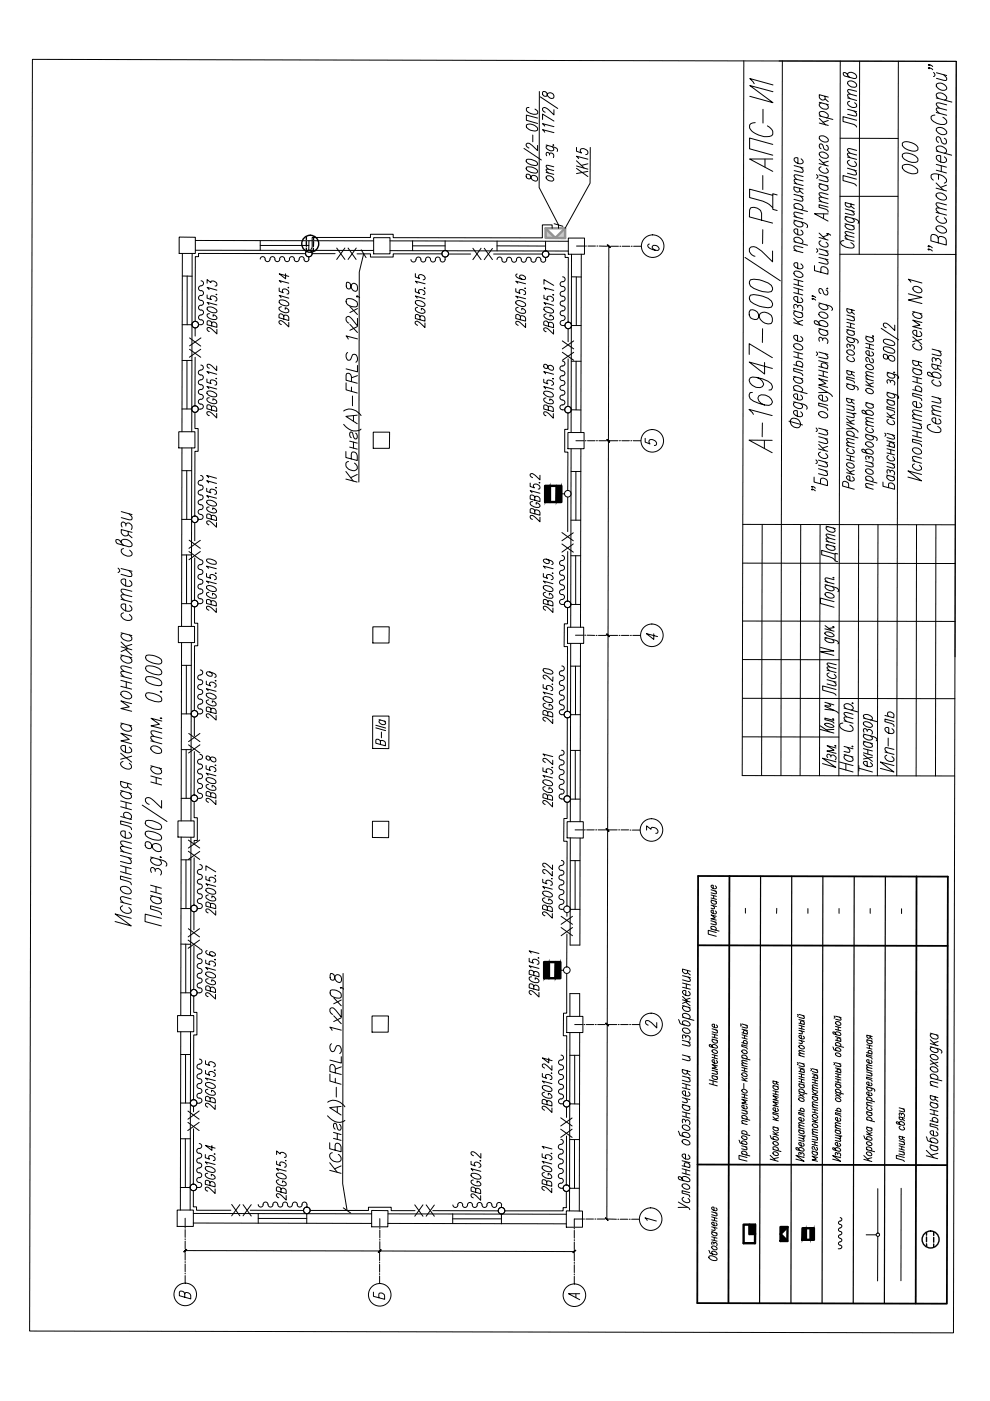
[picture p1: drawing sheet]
<svg xmlns="http://www.w3.org/2000/svg" width="210mm" height="297mm" viewBox="0 0 210 297" stroke-linecap="round" stroke-linejoin="round" font-family="sans-serif">
<path d="M6.9 12.6l195.8 .4-.5 269.6-195.9-.4z" fill="none" stroke="#000" stroke-width=".21"/>
<!-- layer: 0 -->
<g fill="none" stroke="#000" stroke-width=".21">
<path d="M114.4 19.4l-.1 20.4 4.1 7.9M157.7 12.9l-.3 151.5 45 .1M159.9 17.8l-.9-1.1 4.9 1.3M163.9 19.4l-4.9-1.3 4.9 3.7-4.9-1.4M165.2 12.9l37.5 .1-.2 126.2M165.9 12.9l-.3 151.5M178.2 12.9l-.3 151.6M179.7 17.4a1.2 1.2 0 0 1 1.9 .8 1.17 1.17 0 0 1-1.9-.8zM179.7 15.9v-.3a1.17 1.17 0 0 1 1.9 .8l-.2 .3h-.3l-2.1-.6-.2-.4 .1-.3a.93 .93 0 0 1 .9 .7l.3 .3M181.6 19.4l-1.8-.4-.1 .4 .6 .6M182.3 13l-.1 40.9M190.5 13l-.4 151.5"/>
<path d="M197 14.4l.1 .1-.1 .1-.2-.2h.5l.5 .4M197 13.7l.2 .2-.4-.1a.84 .84 0 0 1 1 .3M197.9 15.4a.5 .5 0 0 1 .2 .8h-.2M198.6 15.4l2.1 .6M198.7 17.8a1.45 1.45 0 0 1 2 1.1 1.39 1.39 0 0 1-2.2-1zM200.1 15.8l.6 .8v.3l-.2 .2-1.9-.5M125.2 31.3l-.1 7.5-5.3 9.6M160.1 26a1.32 1.32 0 0 0-1.2 .5 1.79 1.79 0 0 0 1.2 1.8 3.9 3.9 0 0 0 3.5 .5 1.17 1.17 0 0 0-.4-1.8l-.5-.3M161.7 37.2v3M161.8 23.2v2.9M162.2 33.8v1.6M163.8 33.7h-4.9l4.9 2.6"/>
<path d="M163.8 30.6l-4.9-1.3v2.3l4.9 1.3M168.4 38.8l1.9 .5M168.4 35.1l1.9 .5M169.6 39.9l-.2 .8h-.5a.95 .95 0 0 1-.6-1.1l2 .5M169.7 35.4l.6 .7-.1 .4-1.8-.3M169.9 33.7l.4 .5v.3a1.2 1.2 0 0 1-1.9-.8 .59 .59 0 0 1 .8-.2v1.1M170.3 38.4l-1.8-.4-.1 .3 .5 .7M170.3 37.4l-1.8-.3-.1 .3 .5 .6M173.1 37a.43 .43 0 0 1 .2 .7l-.2 .1M173.7 38.9l1.9 .5M173.7 37.1l1.9 .5M173.7 34.7l1.9 .5"/>
<path d="M173.7 32.5a1.22 1.22 0 0 1 1.9 .8 1.17 1.17 0 0 1-1.9-.8zM173.7 33.8l1.4 1.3M173.7 26.1l1.9 .5M173.7 25.1l1.4 1.4M173.7 24.6l2.9 .7M173.7 21.7l1.9 .5M173.8 28.9a1.31 1.31 0 0 1 1.8 1 1.2 1.2 0 0 1-1.9-.8zM174.1 39l-.4 .3a1.22 1.22 0 0 0 1.9 .8v-.3l-.4-.5M174.1 35.4l-.4 .3a1.25 1.25 0 0 0 1.9 .8v-.3l-.4-.5M174.1 24.7l-.4-.5v-.3a1.2 1.2 0 0 1 1.9 .8l-.4 .3M174.1 21.8l-.4 .3a1.17 1.17 0 0 0 1.9 .8v-.3l-.4-.5M174.9 20.4v.6l-.5 .2-.6-.3-.1-.8 1.9 .5"/>
<path d="M174.9 21l.7 .6M175.1 37.4l.5 .7-.2 .4-1.7-.4M175.2 30.8a.69 .69 0 0 1 .3 1h-.4a1.35 1.35 0 0 1-.7-1.1l-.6-.2a.67 .67 0 0 0 .3 1.1M175.6 34.2l-1.1 .3M175.6 25.5l-1.1 .4M178.2 29.3l12.2 .1M179.7 35.7l1.9 .5M179.7 33.3l1.9 .5M179.7 23.2l1.9 .5M179.7 20.8l1.9 .5M180.1 34l-.4 .2a1.18 1.18 0 0 0 1.9 .8v-.2l-.4-.5M180.1 21.5l-.4 .2a1.2 1.2 0 0 0 1.9 .8v-.3l-.4-.4"/>
<path d="M181.1 36l.5 .7-.1 .4-1.8-.4M181.1 23.6l.5 .5-.1 .5-1.8-.4M181.6 38l-2.9-.8v1.1l2.3 .6 .6 .5M181.6 32.9l-1.8-.5-.1 .4 .5 .6M181.6 31.9l-1.8-.4-.1 .3 .5 .7M181.6 25.5l-2.9-.8v1.1l2.4 .6 .5 .5M181.6 20.3l-1.8-.3-.1 .3 .6 .6M191.3 35.2a2.32 2.32 0 0 1 3.3 .9v.4a2.33 2.33 0 0 1-3.3-.9zM191.3 32.8a2.49 2.49 0 0 1 3.3 .9v.4a2.21 2.21 0 0 1-2.8-.3l-.5-.6zM191.3 30.4a2.49 2.49 0 0 1 3.3 .9v.4a2.49 2.49 0 0 1-3.3-.9zM197.9 38.2a.79 .79 0 0 1-.4-1.2 2.82 2.82 0 0 1 3.2 1.1v.4l-.5 .3M198.2 24.4l-.6 .2-.2 .1v.5a2.8 2.8 0 0 0 3.1 1l.2-.2a1.18 1.18 0 0 0-.8-1.1"/>
<path d="M198.5 39.9l2.2 .6M198.5 38.8l1.5 1.5M198.5 27.3a1.38 1.38 0 0 1 2.2 1 1.38 1.38 0 0 1-2.2-1zM198.5 34.9l2.2 .5M198.5 36.1l2.2 .6M198.5 32l3.3 .9M198.5 23.8l2.2 .6M198.5 20.8l3.3 .8M199 32.1l-.4-.3-.1-.5a1.35 1.35 0 0 1 2.2 .9l-.5 .3M199 20.9l-.5-.6v-.3a1.38 1.38 0 0 1 2.2 .9l-.4 .3M199 37v1M199.6 35.2v1.2"/>
<path d="M200.2 33.2l.3 .3 .2 .6a1.39 1.39 0 0 1-2.2-.6v-.3a.68 .68 0 0 1 .9-.2v1.3M200.2 29.3a.8 .8 0 0 1 .3 1.2 .74 .74 0 0 1-.9-.5l-.3-.8-.3-.2h-.3a.75 .75 0 0 0 .3 1.2M200.7 39.3l-1.3 .4M200.7 23.3l-2-.4-.2 .4 .7 .7M200.7 22.2l-2-.4-.2 .4 .7 .7M76.6 53l1 1.6M77.1 53.8l-.9 3.9-.1 44.5M117.5 47.4l1.9 .6M158 54.6l7.5 4.9M159.1 59.3a5.4 5.4 0 0 1 4.4 1.2l.3 .6v.3l-.3 .4a5.5 5.5 0 0 1-4.4-1.2l-.2-.5zM161.5 46.7v-1.5a1.74 1.74 0 0 0-2.4-1.1l-.2 .4v1.5l4.9 1.3M161.7 48.7v3"/>
<path d="M163.8 53.2v2.3l-2.3-2.3a2.19 2.19 0 0 0-2.4-.8l-.2 .3a1.45 1.45 0 0 0 1.2 1.6M163.8 41.4l-4.9-1.3v1.8a7.2 7.2 0 0 1 4.9 2.1M164.8 41.3l-1-.2v3.3l1 .2M168.3 46.7l2.2 .6a.78 .78 0 0 1 .7 .8l-.1 .2M168.3 59.2l1.9 .5M168.3 53.1l1.9 .5M168.3 51.2l2.9 .8M168.3 45.9l1.9 .5M168.3 44.1l2.9 .7M168.3 41.2l2 .5M168.5 57.6a1.27 1.27 0 0 1 1.7 1 1.2 1.2 0 0 1-1.9-.8zM168.8 51.4l-.3-.3-.2-.5a1.2 1.2 0 0 1 1.9 .8l-.4 .3"/>
<path d="M168.8 46.8l-.5 .2a1.2 1.2 0 0 0 1.9 .9v-.3l-.3-.6M168.8 44.2l-.5-.5v-.3a1.2 1.2 0 0 1 1.9 .8l-.3 .3M169.3 59.5v1M169.6 40.5l.7 .6M169.7 41.6l.5 .6-.1 .4-1.8-.3M169.8 55.9l.4 .5v.3a1.2 1.2 0 0 1-1.9-.8 .59 .59 0 0 1 .8-.1v1.1M169.8 48.8l.3 .2 .1 .5a1.17 1.17 0 0 1-1.9-.8 .54 .54 0 0 1 .8-.1v1.2M170.2 52.5l-1.7-.4-.2 .5 .6 .6M170.2 45.4l-1.7-.4-.2 .4 .6 .6M172.7 56.3v1.1l2.8 .7 .1-.8a1.08 1.08 0 0 0-1.4-.7l-.2 1.2M173.1 52.7l.3 .4v.2l-.3 .2M173.6 54.6l2 .5"/>
<path d="M173.7 52.8l1.9 .5M173.7 50.3l1.9 .6M173.7 49.4l1.3 1.3M173.7 42.6l1.9 .6M174 51.1l-.3 .2a1.2 1.2 0 0 0 1.9 .8v-.3l-.5-.4M174.6 45.4v.9M175 54.9l.6 .7-.2 .4-1.8-.4M175 53.1l.6 .6-.2 .5-1.7-.4M175.4 49.5l.2 .1-.2 .1-.1-.2 .4 .1 .4 .3M175.6 45.4l-2.9-.1 2.9 1.6M175.6 43.9l-1.9-.5v.6l1.7 .5 .2 .5M175.6 42.2l-1.8-.4-.1 .3 .5 .7"/>
<path d="M175.6 41.2l-1.8-.3-.1 .3 .5 .6M175.6 49.8l-1.1 .4M178.1 53.9h24.6M178.1 41.6h12.3M178.9 51a.53 .53 0 0 0-.7 .4 .53 .53 0 0 0 .4 .6l1.4 .5 .7 .1 .4-.2a.86 .86 0 0 0-.7-1M179.2 50.6l1.9 .6M179.2 47.4l1.9 .5M179.2 45.9l2.6 .8 .2 .3-.1 .3M179.2 44.3l1.9 .5M179.6 47.6l-.4 .2a1.38 1.38 0 0 0 1.9 .7v-.2l-.4-.4M179.6 46l-.4 .2a1.31 1.31 0 0 0 1.9 .8v-.3l-.4-.4M180.4 43.2v.5a.78 .78 0 0 1-.9 .1 .78 .78 0 0 1-.3-.9l1.9 .5"/>
<path d="M180.4 43.7l.7 .6M180.6 44.7l.5 .5-.2 .4-1.7-.4M181.1 50.3l-1.8-.4-.1 .3 .5 .6M181.1 49.5l-1.8-.4-.1 .3 .5 .6M193.1 59.8l-.5-.6 2.9 .8M196.9 52.8l.2 .1-.2 .1-.2-.2 .5 .1 .5 .3M196.9 52.1l.2 .2-.4-.1a.84 .84 0 0 1 1 .3M198.5 48.2a1.39 1.39 0 0 1 2.2 .9 1.38 1.38 0 0 1-2.2-.9zM198.5 41.2a1.38 1.38 0 0 1 2.2 .9 1.42 1.42 0 0 1-2.2-.9zM198.5 45l2.2 .6M198.9 50.5a1.05 1.05 0 0 0-1.4-.7l-.1 .3v1l3.2 .9v-1a1.15 1.15 0 0 0-1.5-.8l-.2 .3v1M198.9 45.8l-.4 .3a1.38 1.38 0 0 0 2.2 .9v-.3l-.5-.5"/>
<path d="M200.7 44.5l-2.1-.4-.1 .4 .6 .7M200.7 43.4l-2.1-.4-.1 .4 .6 .7M158.8 75.2v-2.3l5 2.9M159.1 65.7a1.2 1.2 0 0 0 0 1.7 1.2 1.2 0 0 0 1.7 .1 1.42 1.42 0 0 1 1-1.3 1.42 1.42 0 0 1 1.5 .5 1.4 1.4 0 0 1 .2 1.9 2.16 2.16 0 0 1-2.7-2.1 1.47 1.47 0 0 0-1.7-.8zM159.1 62.6a5.8 5.8 0 0 1 4.4 1.2l.3 .6v.3l-.3 .4a5.8 5.8 0 0 1-4.4-1.2l-.2-.6zM161.7 69.7l-.1 2.9M162.1 76.8v2.5l-3.3-2.5 5 1.3M168.2 79.8l2 .5M168.3 77.3l1.9 .6M168.3 74.6l1.9 .5M168.3 75.6l1.9 .5M168.3 68.4l1.9 .6"/>
<path d="M168.3 67.5l1.3 1.3M168.3 65.9l1.9 .5M168.3 61l1.9 .5M168.3 62l1.9 .5M168.3 60.2l1.9 .6M168.4 73a1.31 1.31 0 0 1 1.8 .9 1.2 1.2 0 0 1-1.9-.8zM168.7 79.9l-.5 .3a1.25 1.25 0 0 0 2 .8v-.3l-.4-.5M168.7 66l-.4 .3a1.2 1.2 0 0 0 1.9 .8v-.3l-.4-.5M169.1 77.6l-.3-.7a.74 .74 0 0 1 1-.2 .74 .74 0 0 1 .3 1l-.2 .1M169.1 65l.3-.3a.71 .71 0 0 1 .7 .4 .71 .71 0 0 1 0 .8M169.1 65.2a.56 .56 0 0 0-.7-.6l-.1 .2 .1 .6M169.2 74.8v1.1"/>
<path d="M169.3 61.3v1M169.8 71.3l.4 .5v.3a1.2 1.2 0 0 1-1.9-.8 .59 .59 0 0 1 .8-.2v1.2M169.8 63.1l.4 .5v.3a1.22 1.22 0 0 1-1.9-.8l.3-.2h.5v1.2M170.2 78.6l-1.9-.5v.6l1.3 .4 .4 .2 .2 .3M170.2 67.9l-1.1 .4M172.3 63.3l.1 .1-.1 .1-.2-.2h.2l.6 .3M172.3 62.7l.1 .1-.1 .1-.2-.1h.4l.4 .3M173.1 74.6l.2 .3v.3l-.2 .2M173.6 78.5l1.9 .5M173.6 79.5l1.9 .5M173.6 77.7l1.9 .5M173.6 76.5l1.9 .5"/>
<path d="M173.6 68.5v-.2a1.17 1.17 0 0 1 1.9 .7l-.5 .3-2.1-.6-.3-.4 .2-.3a1.02 1.02 0 0 1 1 .8l.2 .2M173.6 64.2l2.2 .6a.88 .88 0 0 1 .7 .9l-.2 .1M173.6 74.6l1.9 .6M173.6 69.7l1.9 .5M173.8 66.3a1.25 1.25 0 0 1 1.7 .9 1.2 1.2 0 0 1-1.9-.8zM174 69.8l-.4 .2a1.17 1.17 0 0 0 1.9 .8l-.1-.5-.3-.2M174 64.3a.45 .45 0 0 0-.4 .6 1.28 1.28 0 0 0 1.9 .5v-.3l-.4-.5M174.4 77.9l-.1-.1a.52 .52 0 0 1 0-.8 .85 .85 0 0 1 1.2 .9l-.3 .2M174.4 71.9a.67 .67 0 0 1 1 0 .67 .67 0 0 1 0 .9M174.4 72.2l-.1-.5-.5-.2-.2 .3 .2 .6M174.6 78.7v1.1M175 75l.5 .6-.1 .5-1.8-.4"/>
<path d="M175.1 61.5a.56 .56 0 0 1 .4 .5 .56 .56 0 0 1-.4 .5l-.4-.2-.4-.9-.5-.2a.69 .69 0 0 0 .2 1M175.4 61.1l.1 .1-.2-.1M192.6 62.3l2.9 .7-2.9 .6 2.9 .8M193.5 79.8l1.9 .5M193.5 78l1.9 .5M193.5 71.4l1.9 1.6M193.5 66.1l2 .5M193.7 60.8a1.26 1.26 0 0 1 1.8 1 1.17 1.17 0 0 1-1.9-.8zM193.9 78.1l-.4 .3a1.17 1.17 0 0 0 1.9 .8l-.1-.5-.3-.3M193.9 72.9l-.4 .2a1.2 1.2 0 0 0 1.9 .8v-.3l-.4-.4M193.9 66.2l-.4 .2a1.25 1.25 0 0 0 2 .8v-.3l-.5-.4M194.7 76.7v.6l-.5 .2-.6-.3-.1-.8 1.9 .5"/>
<path d="M194.7 77.3l.7 .6M195 70.3l.4 .5v.2a1.18 1.18 0 0 1-1.9-.8 .61 .61 0 0 1 .9-.1v1.2M195.4 71.9l-1.9 .5M195.5 68.4l-2-.5 1.5 1-1.5 .3 1.9 .5M197.6 79.4v-.2a1.17 1.17 0 0 1 1.9 .8l-.5 .2-2.1-.6-.2-.3 .1-.4a1.02 1.02 0 0 1 1 .8l.2 .2M197.6 74l1.9 .5M198.4 76.2a.66 .66 0 0 1 .9 0 .66 .66 0 0 1 .1 .9M198.4 76.5l-.1-.5-.5-.2-.2 .3 .2 .6M198.8 77.5v.6l-.2 .2-.5-.1-.5-.5v-.6l1.9 .6M198.8 78.1l.7 .5M199 74.4l.5 .6-.1 .5-1.8-.4M159.5 83.2h-.4l-.3 .5 .3 .9a7.5 7.5 0 0 0 3.9 1.4l.5-.3 .3-.4a1.98 1.98 0 0 0-2.9-1.4l-.2 .4a1.63 1.63 0 0 0 1.4 1.6"/>
<path d="M159.7 87.9l-.9-1.1 4.9 1.3M160.5 80a1.77 1.77 0 0 1 1.4 1.5l-.3 .5a1.96 1.96 0 0 1-2.8-1.5l.3-.4a5.1 5.1 0 0 1 4.4 1.2l.3 .9-.3 .4-.5 .1M161.6 89.7v2.9M162.1 93.4v1.7M163.7 93.4l-4.9-.1 4.9 2.7M167.3 89.3l2.9 .8M167.8 88.8a1.25 1.25 0 0 1 1.5 .2 1.25 1.25 0 0 1 .2 1.6 1.25 1.25 0 0 1-1.5-.3 1.25 1.25 0 0 1-.2-1.5zM168.2 85.2l2.2 .5a.78 .78 0 0 1 .7 .9l-.1 .2M168.2 82.7l2.9 .8M168.7 85.3a.45 .45 0 0 0-.5 .5 1.26 1.26 0 0 0 2 .5v-.2l-.4-.5M168.7 82.8l-.5-.5v-.3a1.29 1.29 0 0 1 2 .5l-.2 .5-.2 .1M169.8 87.3l.4 .5v.3a1.2 1.2 0 0 1-2-.8l.3-.2h.6v1.1"/>
<path d="M169.8 83.7l.4 .6v.3a1.22 1.22 0 0 1-2-.9l.3-.2 .6 .1v1.1M173 97.5l.3 .4-.1 .3-.2 .1M173 90.7l.3 .4-.3 .4M173.5 99.4l1.9 .5M173.5 97.6l1.9 .5M173.5 95.2l2 .5M173.6 87.5a1.2 1.2 0 0 1 1.9 .8 1.17 1.17 0 0 1-1.9-.8zM173.6 82.1l1.9 1.1h-1.9M173.6 94.2l1.3 1.4M173.6 92.6l1.9 .5M173.6 90.8l1.9 .5M174 95.9l-.5 .3a1.25 1.25 0 0 0 2 .8v-.3l-.4-.5"/>
<path d="M174.9 99.8l.5 .6-.1 .4-1.8-.4M174.9 97.9l.5 .7-.1 .4-1.8-.4M174.9 93l.6 .6-.2 .4-1.7-.3M174.9 91.2l.6 .6-.1 .4-1.8-.4M175.1 84l.4 .5v.3a1.2 1.2 0 0 1-1.9-.8l.3-.2h.5v1.2M175.5 86l-1.9-.6v.6l1.8 .6 .1 .4M175.5 83.2a1.25 1.25 0 0 1 1 .9M175.5 80.8l-1.9-.5 1.5 1-1.5 .3 1.9 .5M175.5 94.6l-1.1 .4M193.5 97.7l1.9 .5M193.5 91.3l1.9 .5M193.5 92.3l1.9 .6"/>
<path d="M193.5 89.5l1.9 .5M193.5 88.7l1.9 .5M193.5 82.6l1.9 .5M193.5 80.9l1.9 .5M193.6 95.1a1.25 1.25 0 0 1 1.8 .9 1.2 1.2 0 0 1-1.9-.8zM193.9 98.4l-.4 .3a1.2 1.2 0 0 0 1.9 .8v-.3l-.4-.5M194.3 82.8l-.1-.1a.56 .56 0 0 1 .1-.9 .56 .56 0 0 1 .8 .3l.3 .3v.4l-.3 .2M194.5 80.1v1M194.5 91.5v1.1M194.9 89.8l.5 .7-.1 .4-1.8-.4M195 85.4l.4 .5v.3a1.2 1.2 0 0 1-1.9-.8 .59 .59 0 0 1 .8-.2v1.1M195.4 97.2l-1.8-.4-.1 .4 .5 .6"/>
<path d="M195.4 93.6l-1.9-.5v.6l1.8 .5 .1 .5M195.4 88.3l-1.8-.4-.1 .3 .5 .7M195.4 87.3l-1.8-.4-.1 .4 .5 .6M195.4 83.9l-1.9-.5v.5l1.8 .6 .1 .4M197.3 90l-.7 .3a1.79 1.79 0 0 0 2.2 1.4l.7-.3a.94 .94 0 0 0-.7-1M197.6 87.8l1.9 .5M197.6 84l1.9 .6M198 80.5l-.4 .3a1.22 1.22 0 0 0 1.9 .8v-.3l-.4-.5M198.9 84.4l.6 .6-.1 .5-1.8-.4M199.1 88.8l.3 .3 .1 .5a1.2 1.2 0 0 1-1.9-.8 .59 .59 0 0 1 .8-.1v1.1M199.5 87.3l-1.8-.4-.1 .4 .5 .6M199.5 86.4l-1.8-.4-.1 .3 .5 .7"/>
<path d="M157.5 119.4l45 .1M157.5 111.2l45 .1M161.6 111.2l-.1 53.2M169.8 111.2l-.2 53.2M172.2 103.7l.1 .1-.1 .1-.1-.1 .1-.1 .7 .4M172.2 103.1l.1 .2h-.1l-.1-.1h.3l.5 .3M172.6 101.1v1.1l2.8 .8v-.9a1.07 1.07 0 0 0-1.3-.7l-.1 1.1M173.9 111.2l-.1 53.3M175.1 115.4l2 .5M175.1 114.7l2 .5M175.1 111.6l2 .5M175.6 115.5l-.5 .2a1.26 1.26 0 0 0 2 .8l-.4-.7"/>
<path d="M175.6 111.6l-.5 .3a1.28 1.28 0 0 0 2 .7l-.4-.7M177.1 117.5l-2.9-.8v.9a4 4 0 0 1 2.9 1.2M177.1 114.4l-1.8-.3-.2 .2 .6 .6M177.1 113.6l-1.8-.4-.2 .3 .6 .6M177.6 117.4l-.5-.1v1.6l.5 .2M182 111.2v53.3M186.2 111.3l-.2 53.2M194.3 111.3l-.1 53.2M195.4 100.6l-2.9-.8 2.9 2.2-2.9-.9M198.4 111.3l-.1 53.2M157.4 139.8l20.5 .1M157.5 131.7l45 .1"/>
<path d="M174 137.3l2.8 .7-2.8 .2 2.8 .8M174.9 135.1l2.6 .8 .3 .3-.2 .3M174.9 134.1a1.49 1.49 0 0 1 1.9 .7 1.49 1.49 0 0 1-1.9-.7zM174.9 133.3l1.9 .5M174.9 125.8a1.32 1.32 0 0 1 1.9 .8 1.26 1.26 0 0 1-1.9-.8zM174.9 124l2.2 .6a.8 .8 0 0 1 .7 .7l-.2 .1M174.9 132.6l1.4 1.1M174.9 123.3l1.9 .5M175.3 135.3l-.4 .1a1.46 1.46 0 0 0 1.9 .8v-.3l-.4-.3M175.4 124.1l-.5 .2a1.32 1.32 0 0 0 1.9 .8v-.3l-.4-.5M176.7 132.8l.1 .1h-.3M176.7 122.4l.1 .1-.2-.1"/>
<path d="M176.8 127.6l-2.8-.8v1.1l2.8 .8M176.8 122.9l-1.7-.4-.2 .4 .6 .6M176.8 133.1l-1.1 .1M157.4 156.2l20.5 .1M157.4 148.1h45.1M173.9 153.9l1.9 1.3M173.9 154.7l2.9 .7M174.9 153.4a1.81 1.81 0 0 1 1.9 .7 1.65 1.65 0 0 1-1.9-.7zM174.9 149.7l1.9 .9-1.9-.2M174.9 148.9l1.9 .6M175.4 144.1l1.9 .5M175.4 142.1l1.9 .5"/>
<path d="M175.6 149.1l.5 .4v.2l-1.2-.2M175.8 142.7l-.4 .2a1.28 1.28 0 0 0 1.9 .8v-.3l-.4-.4M176.5 152.4l.3 .1-.2-.1M176.7 144.5l.6 .5-.2 .4-1.7-.4M176.8 152.8l-1.9-.6v.4l1.3 .3 .6 .4M176.8 150.6l.9 .6M176.8 154.7h-1.7M177.1 158l.2 .2-.3-.1M177.3 158.6l-1.9-.5 1.4 1-1.5 .1 2 .5M177.3 146.2l-2.9-.8v.9l2.3 .7 .6 .4M177.3 141.8l-1.8-.4-.1 .3 .5 .5M177.3 140.9l-1.8-.3-.1 .3 .5 .5"/>
<path d="M178.7 153.3h-.3a.69 .69 0 0 0-.4 .8 .69 .69 0 0 0 .7 .6l.4 .2a1.57 1.57 0 0 0 1.8-.1 .96 .96 0 0 0-.7-1.1M179 160l1.9 .5M179 158.3l1.9 .5M179 152.8l1.9 .5M179 150.1l2.8 .8M179.4 150.3l-.4-.6v-.2a1.2 1.2 0 0 1 1.9 .8l-.4 .3M179.6 158.5l.6 .6-.1 .4-1.1-.2M180.7 158.2l.2 .1-.2 .1-.1-.2M180.7 149l.2 .1-.2 .1-.1-.1M180.9 152.4l-1.8-.4-.1 .3 .5 .7M180.9 151.4l-1.8-.3-.1 .3 .5 .6M183.1 155.6l2.1 .6a.88 .88 0 0 1 .7 .7l-.1 .2"/>
<path d="M183.1 153.2a1.32 1.32 0 0 1 1.9 .8 1.26 1.26 0 0 1-1.9-.8zM183.1 158.7l1.9 .5M183.1 159.6l1.9 .6M183.1 157.2l1.9 .5M183.1 152.2l2.8 .8M183.4 157.3l-.3 .2a1.26 1.26 0 0 0 1.9 .8l-.2-.5-.3-.2M183.5 155.7l-.4 .2a1.26 1.26 0 0 0 1.9 .8v-.3l-.5-.4M183.5 152.4l-.3-.3-.1-.4a1.26 1.26 0 0 1 1.9 .8l-.5 .2M183.9 154.9a.63 .63 0 0 1 .8-.1 .63 .63 0 0 1 .1 .9M183.9 155.1a.54 .54 0 0 0-.7-.6l-.1 .2 .1 .6M184 159v.9M187.6 159.4l1.9 .5"/>
<path d="M187.6 151.7l1.9 .5M188.3 156.5v1.7M188.4 151.9l-.2-.3v-.3a.74 .74 0 0 1 1-.2 .74 .74 0 0 1 .2 1h-.1M189.1 154.5l.3 .2 .1 .6a1.17 1.17 0 0 1-1.9-.9 .54 .54 0 0 1 .8-.1v1.2M189.5 158.9l-1.7-.4-.2 .4 .6 .7M189.5 153l-1.9-.5v.5l1.8 .6 .1 .4M176.2 160.2a.64 .64 0 0 1 .8 .1 .64 .64 0 0 1 .1 .8M176.2 160.5l-.2-.4-.5-.2-.2 .2 .2 .5M177.3 161.5l-2.9-.7 2.8 1.9-2.8-.8M178 162.9l2.9 .8M178 161.6l2.9 .7M179.3 161.9v1.4"/>
<path d="M179.4 160.1l-.4 .3a1.2 1.2 0 0 0 1.9 .8v-.3l-.5-.5M182.1 162.9l2.9 .8M182.1 162.3v1.2M183.1 160l1.9 1.4M184.5 161.7l.5 .4v.3a1.32 1.32 0 0 1-1.9-.8l.2-.2 .6 .1v.9M185 160.5l-1.9 .4M188 160.1l-.4 .3a1.17 1.17 0 0 0 1.9 .8v-.3l-.4-.5M189.5 162.3l-2.8-.7 2.8 2.1-2.8-.8M72.7 206.4v44.6l.9 5.6M72.8 256.1l1.6 1.1"/>
</g>
<g fill="none" stroke="#000" stroke-width=".21">
<path d="M179.5 74.4a.99 .99 0 0 1 1.7 .7 .99 .99 0 0 1-1.7-.7zM179.5 71.4l2.3 .7a.42 .42 0 0 1 0 .6M179.5 69.9l1.7 .4M179.5 68.3l1.7 .5M179.5 69.2l1.7 .5M179.5 66.8l1.7 .4M179.9 75.5l-.3 .1a.92 .92 0 0 0 .5 1 .92 .92 0 0 0 1.1-.1v-.3l-.4-.4M179.9 71.5l-.4 .2a.99 .99 0 0 0 1.7 .7v-.2l-.4-.5M179.9 69.9l-.4 .3a1.03 1.03 0 0 0 1.7 .7v-.3l-.4-.4M180.2 73.3a.55 .55 0 0 1 .8 0 .55 .55 0 0 1 0 .8M180.2 73.5a.48 .48 0 0 0-.5-.5l-.2 .2 .2 .5M180.4 68.6v.8"/>
<path d="M180.6 78.8v.5l-.6 .2-.4-.3-.1-.7 1.7 .5M180.6 79.3l.6 .5M180.6 65.7v.5l-.5 .2-.4-.3-.2-.7 1.7 .4M180.6 66.2l.6 .4M180.7 67.1l.5 .5-.1 .4-1.6-.3M183.6 72.8l1.6 .4M183.6 73.7l1.6 .4M183.6 71.3l1.6 .4M183.7 77.4a.92 .92 0 0 1 1 0 .92 .92 0 0 1 .4 .9 1.08 1.08 0 0 1-1.5-.8zM184 71.3l-.4 .3a1.03 1.03 0 0 0 1.6 .6l-.1-.4-.3-.2M184.4 73v.9M184.8 76a.61 .61 0 0 1 .3 .9l-.6-.1-.3-.9-.5-.1a.57 .57 0 0 0 .2 .9"/>
<path d="M184.8 74.6l.4 .4v.2a1 1 0 0 1-1.6-.6l.4-.2h.3v1M185.1 71.2l.1 .1-.2-.1M185.2 79.9l-1.5-.3-.1 .3 .4 .5M185.2 79.1l-1.5-.3-.1 .3 .4 .5M186.8 69.6l3.7 2.5M187.4 75.1a.65 .65 0 0 0 0 .8 .65 .65 0 0 0 .7 .2 .78 .78 0 0 1 1-.7 .78 .78 0 0 1 .5 1.1 1.22 1.22 0 0 1-1.5-1.2zM187.4 73.6a2.34 2.34 0 0 1 2.3 .8l-.1 .4a2.23 2.23 0 0 1-2.3-.8zM187.4 72a2.23 2.23 0 0 1 2.3 .8v.2a1.11 1.11 0 0 1-1.4 .1l-.9-.5-.1-.4zM188.1 78.9l1.8 .5a.71 .71 0 0 1 .6 .8l-.1 .1M188.4 79.1h-.2a.9 .9 0 0 0 .5 1 .9 .9 0 0 0 1-.2v-.2l-.3-.4M189.6 78.9l.1 .1-.2-.1M189.7 68.9v1.2l-1.7-1.5-.5-.1-.2 .2a.67 .67 0 0 0 .6 .8"/>
<path d="M179.5 89.9l1.6 1h-1.6M179.5 87.3l1.6 .5v-.2l.4 .1M179.5 81.3l1.9 .5a.71 .71 0 0 1 .6 .8l-.2 .1M179.5 99.4l1.2 1.1M179.5 96.5l1.6 .4M179.5 97.4l1.6 .4M179.5 94.5l1.6 .4M179.5 92.2l2.4 .7M179.5 89.5l1.6 .5M179.5 88.7l1.2 1.1M179.5 85.8l1.6 .4M179.6 98.2l.6-.1a.93 .93 0 0 1 .9 .9 1.03 1.03 0 0 1-1.6-.6z"/>
<path d="M179.8 95.1h-.2a.9 .9 0 0 0 .5 1 .9 .9 0 0 0 1-.2v-.2l-.3-.4M179.8 92.3l-.3-.4v-.3a.99 .99 0 0 1 1.6 .7l-.3 .3M179.9 81.5l-.4 .2a1.03 1.03 0 0 0 1.7 .7v-.3l-.4-.4M180.3 96.7v.9M180.6 84.7v.5l-.5 .2-.5-.3-.1-.7 1.6 .5M180.6 85.2l.5 .5M180.7 87.6l.3 .4v.6l-1.5-.4M180.7 86.1l.4 .5-.1 .4-1.5-.3M181.1 94.1l-1.5-.3-.1 .2 .5 .6M181.1 93.3l-1.5-.4-.1 .3 .5 .6M181.1 90.9l.7 .5 .1 .2M181.1 99.8l-.9 .2"/>
<path d="M181.1 89.1l-.9 .3M181.2 80.3l-1.7-.4v.5l1.5 .5 .2 .3M183.5 99.6a1.03 1.03 0 0 1 1.6 .7 1.03 1.03 0 0 1-1.6-.7zM183.5 95.7v-.3a.99 .99 0 0 1 1.6 .7l-.4 .2-1.7-.4-.3-.3 .2-.3a.8 .8 0 0 1 .8 .6l.2 .2M183.5 93.9a1.03 1.03 0 0 1 1.7 .7 1.03 1.03 0 0 1-1.7-.7zM183.5 92l2.2 .7 .3 .3-.1 .4M183.5 97.8l1.6 .4M183.6 87.4v-.2a1.03 1.03 0 0 1 1.6 .7l-.5 .2-1.7-.5-.2-.3 .1-.3a.8 .8 0 0 1 .8 .6l.2 .3M183.6 90l1.6 .4M183.6 85.3l1.6 .5M183.6 81.6l1.6 .5M183.6 80.8l1.1 1.1"/>
<path d="M183.6 80.3l1.6 .4M183.7 82.4a1.1 1.1 0 0 1 1.5 .8 .99 .99 0 0 1-1.6-.6zM183.9 92.1l-.4 .2a1.07 1.07 0 0 0 1.7 .8v-.3l-.4-.4M183.9 90.6l-.3 .2a.99 .99 0 0 0 1.6 .7l-.4-.6M183.9 85.4l-.3 .3a.99 .99 0 0 0 1.6 .6v-.2l-.4-.4M184.2 97l.1-.1a.61 .61 0 0 1 .7 .2 .61 .61 0 0 1 .1 .7M184.2 97.3l-.1-.5-.4-.1-.2 .2 .2 .5M184.7 98.1l.4 .5v.4l-1.6-.3M185.2 89.6l-1.5-.3-.1 .3 .4 .5M185.2 88.8l-1.5-.3v.5l.3 .3M185.2 81.2l-1 .3M187.6 91.8l.2 .3-.2 .4"/>
<path d="M188.1 83.2l2.2 .6 .2 .3-.1 .4M188.1 98l1.6 .5M188.1 95.1l1.6 .5M188.1 96l1.6 .4M188.1 94.5l1.6 .4M188.1 93.4l1.6 .5M188.1 91.9l1.6 .4M188.1 88.3l1.6 .4M188.1 87.5l1.1 1.2M188.1 84.7l1.6 .4M188.4 96.6l-.3 .2a.99 .99 0 0 0 1.6 .7v-.2l-.4-.5M188.4 88.9l-.3 .2a.99 .99 0 0 0 1.6 .7l-.1-.4-.3-.2"/>
<path d="M188.4 84.8l-.3 .2a1 1 0 0 0 1.6 .7v-.3l-.4-.4M188.4 83.2l-.3 .3a1.08 1.08 0 0 0 1.6 .7v-.3l-.4-.4M188.7 99.9a.57 .57 0 0 1 .8 .1 .57 .57 0 0 1 0 .7M188.7 94.7l-.2-.6a.61 .61 0 0 1 .9-.1 .61 .61 0 0 1 .1 .8M188.8 80.8a.57 .57 0 0 1 .7 .1 .57 .57 0 0 1 .1 .7M188.8 81.1a.45 .45 0 0 0-.1-.5 .45 .45 0 0 0-.5-.1l-.1 .2 .1 .6M188.9 95.3v.9M189.2 98.4l.5 .5-.2 .3-1.4-.3M189.2 92.2l.5 .5-.2 .4-1.4-.3M189.7 86.7l-1.6-.5v.5l1.5 .5 .1 .4M189.7 87.9l-1 .3M179.5 100.2l1.6 .4"/>
<path d="M179.9 103.4v-.7a.76 .76 0 0 0-1.2-.4v.8l2.4 .6M180.7 101.1l.4 .4v.3a1.08 1.08 0 0 1-1.6-.7l.2-.2h.5v1M183.5 103.3l1.6 .4M183.5 101.7l2.4 .7M183.9 101.8l-.4-.4v-.2a.99 .99 0 0 1 1.6 .7l-.3 .2M185.1 102.8l-1.4-.3-.2 .4 .5 .5M187.2 102.2v.9l2.5 .6v-.7l-.3-.4a.6 .6 0 0 0-1 .1v.7M188 100.7l1.7 .4M188.4 100.8l-.4 .2a1.03 1.03 0 0 0 1.7 .7v-.3l-.4-.3M188.7 100.2a.45 .45 0 0 0-.1-.5 .45 .45 0 0 0-.5-.1v.7"/>
</g>
<g fill="none" stroke="#000" stroke-width=".21">
<path d="M38 50.3h3.4v3.4h-3.4zM38.7 53.7l-.1 37.8M38.7 58.5l2 .1M39.7 58.5v10.3M40.7 53.7v37.8M41.4 53.1h37.8M41.4 51l37.8 .1M55.2 51v2.1M55.2 52h10.3M65.5 51v2.1M79.2 50.4h3.5v3.4h-3.5zM82.7 53.1l37.8 .1"/>
<path d="M82.7 51.1l37.8 .1M87.5 51.1v2M87.5 52.1h6.9M94.4 51.1v2M105.4 51.1v2.1M105.4 52.1l10.3 .1M115.7 51.2v2M120.5 50.5h3.4v3.4h-3.4zM121.2 53.9l-.1 37.8M121.2 58.7h2M122.2 58.7v10.3M123.2 53.9v37.8"/>
<path d="M38.6 76.4h2.1M38.6 68.8h2.1M39.6 76.4v10.3M121.1 76.6h2.1M121.1 69h2.1M122.1 76.6v10.3M37.9 91.5h3.4v3.5h-3.4zM38.6 95l-.1 37.8M38.6 99.8h2M38.6 86.7h2.1M39.6 99.8v10.3M40.7 95l-.1 37.8"/>
<path d="M79.1 91.6h3.5v3.5h-3.5zM120.4 91.7h3.4v3.4h-3.4zM121.1 95.1l-.1 37.9M121.1 100h2.1M121.1 86.9h2.1M122.1 100v10.3M123.2 95.1l-.1 37.9M38.5 117.7h2.1M38.5 110.1h2.1M39.6 117.7v10.3M121 117.8h2.1M121 110.3h2.1"/>
<path d="M122.1 117.8v10.4M37.8 132.8h3.4v3.4h-3.4zM38.5 136.2l-.1 37.8M38.5 128h2.1M40.6 136.2l-.1 37.8M79.1 132.9h3.4v3.4h-3.4zM120.3 133h3.5v3.4h-3.5zM121 136.4l-.1 37.8M121 128.2h2.1M123.1 136.4l-.1 37.8M38.5 158.9h2M38.5 151.4h2"/>
<path d="M38.5 141.1h2M39.5 158.9v10.4M39.5 141.1v10.3M121 159.1h2M121 151.5h2M121 141.2h2M122 159.1v10.3M122 141.2v10.3M37.7 174h3.5v3.5h-3.5zM38.4 177.5l-.1 37.8M38.4 169.3h2.1M40.5 177.5l-.1 37.8"/>
<path d="M79 174.1h3.4v3.5h-3.4zM120.2 174.2h3.5v3.5l-3.5-.1zM120.9 177.6v22.8h2.1v-22.7M120.9 169.4h2.1M38.4 192.6h2M38.4 182.3h2M39.4 182.3v10.3M120.9 192.8h2.1M120.9 182.5h2.1M121.9 182.5v10.3M37.6 215.3h3.5v3.5h-3.5zM38.3 218.8l-.1 37.8"/>
<path d="M38.3 210.5h2.1M38.4 200.2h2M39.4 200.2v10.3M40.4 218.8l-.1 37.8M78.9 215.4h3.5l-.1 3.4h-3.4zM120.2 215.5h3.4v3.4h-3.4zM120.8 218.9l-.1 37.8M120.8 215.5v-4.8h2.1v4.8M122.9 218.9l-.1 37.9M38.3 233.9h2.1M38.3 223.6h2.1M39.3 223.6v10.3"/>
<path d="M120.8 234l2.1 .1M120.8 223.7h2.1M121.8 223.7v10.3M37.6 256.6h3.4v3.4h-3.4zM38.2 251.8h2.1M38.3 241.4h2.1M39.3 241.4v10.4M41 259.3l37.8 .1M41 257.3l37.8 .1M54.8 257.3v2M54.8 258.3h10.2M65 257.3v2.1"/>
<path d="M78.8 256.6l3.5 .1-.1 3.4h-3.4zM82.2 259.4l37.9 .1M82.3 257.4h37.8M96 257.4v2M96 258.4h10.3M106.3 257.4v2.1M120.1 256.7l3.4 .1v3.4h-3.4zM120.7 251.9h2.1M120.8 241.6h2.1M121.8 241.6v10.3"/>
</g>
<g fill="none" stroke="#000" stroke-width=".21">
<path d="M122.2 52.2h1.6M124.1 52.2h.2M124.6 52.2h1.7M126.5 52.2h.3M127.1 52.2h1.6M129 52.2h.2M129.5 52.2h1.6M131.4 52.2h.2M131.9 52.2h1.6M133.8 52.2h.2M134.3 52.2h1.6M122.1 93.4h1.7"/>
<path d="M124.1 93.4h.2M124.6 93.4h1.6M126.5 93.4h.2M127 93.4h1.6M128.9 93.4h.2M129.4 93.4h1.6M131.3 93.4h.2M131.8 93.4h1.6M133.7 93.4h.3M134.3 93.4h1.6M122 134.7h1.7M124 134.7h.2"/>
<path d="M124.5 134.7h1.6M126.4 134.7h.2M126.9 134.7h1.6M128.8 134.7h.2M129.3 134.7h1.7M131.2 134.7h.3M131.8 134.7h1.6M133.7 134.7h.2M134.2 134.7h1.6M121.9 176h1.7M123.9 176h.2M124.4 176h1.6"/>
<path d="M126.3 176h.2M126.8 176h1.6M128.7 176h.2M129.2 176h1.7M131.2 176h.2M131.7 176h1.6M133.6 176h.2M134.1 176h1.6M121.8 217.2h1.7M123.8 217.2h.2M124.3 217.2h1.6M126.2 217.2h.2"/>
<path d="M126.7 217.2h1.6M128.6 217.2h.2M129.1 217.2h1.7M131.1 217.2h.2M131.6 217.2h1.6M133.5 217.2h.2M134 217.2h1.6M39.3 258.3v1.6M80.5 258.4v1.6M123.4 258.5h-1.6v1.6M123.7 258.5h.2M124.2 258.5h1.6"/>
<path d="M126.1 258.5h.2M126.6 258.5h1.6M128.5 258.5h.2M129 258.5h1.7M131 258.5h.2M131.5 258.5h1.6M133.4 258.5h.2M133.9 258.5h1.6M39.3 260.2v.2M39.3 260.7v1.7M39.3 262.7v.2M39.3 263.2v1.6"/>
<path d="M39.3 265.1v.2M39.3 265.6v1.6M39.3 267.5v.2M39.3 268v1.6M39.3 269.9v.2M39.3 270.4v1.6M80.5 265.7v1.6M80.5 267.6v.2M80.5 268.1v1.6M80.5 270v.2M80.5 270.5v1.6M80.5 260.3v.2"/>
<path d="M80.5 260.8v1.6M80.5 262.7v.2M80.5 263.2v1.7M80.5 265.1v.3M121.8 260.4v.2M121.8 260.9v1.6M121.8 262.8v.2M121.8 263.3v1.6M121.8 265.2v.2M121.8 265.7v1.6M121.8 267.6v.3M121.8 268.2v1.6"/>
<path d="M121.8 270.1v.2M121.8 270.6v1.6"/>
</g>
<g fill="none" stroke="#000" stroke-width=".21">
<path d="M79 151.8h3.5l-.1 6.9h-3.4z"/>
<circle cx="138.4" cy="52.2" r="2.39"/>
<circle cx="138.3" cy="93.5" r="2.39"/>
<circle cx="138.2" cy="134.7" r="2.39"/>
<circle cx="138.1" cy="176" r="2.39"/>
<circle cx="138" cy="217.2" r="2.39"/>
<circle cx="138" cy="258.5" r="2.39"/>
<circle cx="39.3" cy="274.4" r="2.39"/>
<circle cx="80.5" cy="274.5" r="2.39"/>
<circle cx="121.8" cy="274.6" r="2.39"/>
</g>
<g fill="none" stroke="#000" stroke-width=".21">
<path d="M59.6 59.9l-.4-.4 2 .5M60.6 58.1v1l-1.4-1 2 .5M88.1 58v.7l.9 .3a.45 .45 0 0 1-.3-.4 .45 .45 0 0 1 .3-.4l.5 .1a.64 .64 0 0 1 .5 .9l-.3 .1M109.7 58.1l-.3 .3a1.96 1.96 0 0 0 2 .8 .68 .68 0 0 0-.4-.8 .68 .68 0 0 0-.8 .2 .67 .67 0 0 0 .6 .6M137.7 51.7l-.2 .1-.2 .4a2.31 2.31 0 0 0 2.3 .8 .74 .74 0 0 0-.4-.9 .74 .74 0 0 0-.9 .3l.3 .5 .4 .2M43.9 62.5v.7l.9 .3a.44 .44 0 0 1-.2-.4 .44 .44 0 0 1 .3-.4l.3 .1a.64 .64 0 0 1 .7 .3 .64 .64 0 0 1-.1 .7h-.2M43.9 60v-.7l.8 .6v-.2a.79 .79 0 0 1 .9 0 .79 .79 0 0 1 .3 .9h-.3M44 65.2a1.78 1.78 0 0 1 2 .6v.3a1.42 1.42 0 0 1-2.1-.8zM44.3 79.2l-.4-.4 2 .5M44.3 64.6l-.4-.5 2.1 .6M44.3 61.4l-.4-.5 2.1 .6M44.4 66.5l-.5 .2a1.42 1.42 0 0 0 2.1 .8v-.2l-.5-.5-.3-.1v.4"/>
<path d="M44.9 68.5l.4-.2 .5 .2 .2 .3v.6l-2.1-.6 .1-.8h.5l.3 .3 .1 .8M45.9 62.4v.1l-.1-.1M45.9 77.6v1l-.9-1-.7-.4a.43 .43 0 0 0-.4 .5 .43 .43 0 0 0 .5 .4M46 69.8v1l-1.5-1.3h-.5l-.1 .4 .5 .4M59.2 61.1v.6l.8 .4v-.2a.41 .41 0 0 1 .2-.6 .71 .71 0 0 1 .8 .2 .71 .71 0 0 1 .1 .8h-.3M59.3 63.7a1.68 1.68 0 0 1 1.9 .7v.3a1.57 1.57 0 0 1-2-.6zM59.6 63.1l-.4-.5 2 .6M59.7 65l-.5 .2a1.44 1.44 0 0 0 1.9 1l.1-.1a.74 .74 0 0 0-.7-.9v.4M60.2 67l.1-.2 .7 .2 .2 .3v.7l-2-.6 .1-.8 .3-.1 .4 .2 .2 .3v.7M61.1 60.9l.1 .1-.1-.1M61.2 68.3v1l-1.2-1.1-.6-.2-.2 .1v.3l.5 .4M88.1 61.2v.7l.9 .3-.2-.1a.41 .41 0 0 1 .2-.7 .71 .71 0 0 1 .9 .2 .71 .71 0 0 1 0 .9h-.2"/>
<path d="M88.2 63.8a1.68 1.68 0 0 1 1.9 .7v.3a1.57 1.57 0 0 1-2-.6zM88.4 63.2l-.3-.4 2 .5M88.4 60l-.3-.4 2 .6M88.5 65.2l-.4 .2a1.37 1.37 0 0 0 1.9 .9l.1-.1a.74 .74 0 0 0-.8-.8v.3M89 67.2l.1-.2 .3-.1a.6 .6 0 0 1 .7 .6v.6l-2-.6 .1-.8 .2-.1 .4 .2 .2 .4v.6M90 61l.1 .1h-.2M90.1 68.5v.9l-1.3-1.1-.6-.2-.2 .2v.3l.5 .4M109.4 63.9a1.5 1.5 0 0 1 2 .6v.3a1.5 1.5 0 0 1-2-.6zM109.4 61.2v.7l.9 .3-.1-.1a.41 .41 0 0 1 .2-.7 .69 .69 0 0 1 .8 .2 .69 .69 0 0 1 0 .9h-.1M109.8 63.2l-.4-.4 2 .5M109.8 60l-.4-.4 2 .6M109.9 65.2l-.5 .2a1.3 1.3 0 0 0 1.5 1l.5-.2a.78 .78 0 0 0-.8-.8v.3"/>
<path d="M110.3 67.2l.2-.3 .7 .2 .2 .4v.6l-2-.6v-.8l.3-.1 .6 .3v.9M111.4 61.1v.1l-.2-.1M111.4 68.5v.9l-1.2-1.1-.5-.2a.43 .43 0 0 0-.3 .5 .43 .43 0 0 0 .5 .4M115.3 62.6v.7l.9 .3-.1-.1a.41 .41 0 0 1 .2-.7 .71 .71 0 0 1 .9 .2 .71 .71 0 0 1 0 .9h-.2M115.3 60.3v-1l2.1 1.2M115.4 77.3a.51 .51 0 0 0 .2 .8 .51 .51 0 0 0 .7-.5 .65 .65 0 0 1 .8 0 .65 .65 0 0 1 .1 .9l-.6-.1a1.23 1.23 0 0 1-.6-1zM115.4 65.2a1.68 1.68 0 0 1 2 .7v.3a1.57 1.57 0 0 1-2.1-.6zM115.7 79.3l-.4-.5 2.1 .5M115.7 64.6l-.4-.5 2.1 .6M115.7 61.4l-.4-.4 2.1 .6M115.8 66.6l-.5 .2a1.37 1.37 0 0 0 2 .9l.1-.1a.74 .74 0 0 0-.8-.8v.3M116.3 68.6l.1-.2 .3-.1a.6 .6 0 0 1 .7 .5v.7l-2.1-.6 .1-.8 .3-.1 .4 .2 .2 .4v.6"/>
<path d="M117.3 62.4l.1 .1h-.2M117.4 69.9v.9l-1.3-1.1-.6-.2-.2 .2v.2l.5 .4M43.9 80.4v.6l.9 .3h-.1a.45 .45 0 0 1 .2-.8l.5 .1a.57 .57 0 0 1 .5 .4 .57 .57 0 0 1-.2 .6h-.1M44 83a1.75 1.75 0 0 1 1.9 .7v.2a1.42 1.42 0 0 1-2-.8zM44.3 82.4l-.4-.5 2 .6M44.4 84.3l-.5 .3a1.44 1.44 0 0 0 2 .9v-.1a.74 .74 0 0 0-.8-.8v.3M44.8 86.3l.5-.2 .4 .2 .2 .3v.6l-2-.5 .1-.8h.5l.3 .2v.9M45.9 80.2v.1l-.2-.1M45.9 87.6v1l-1.2-1.2-.7-.1-.1 .4 .5 .4M115.3 80.4v.7l.9 .3-.2-.6a.84 .84 0 0 1 .8-.1 .84 .84 0 0 1 .6 .7l-.5 .3M115.4 83a1.47 1.47 0 0 1 1.9 1 1.36 1.36 0 0 1-2-.8zM115.7 82.4l-.4-.4 2.1 .5"/>
<path d="M115.8 84.4l-.5 .2a1.36 1.36 0 0 0 2 .8 .73 .73 0 0 0-.7-.8v.3M116.3 86.4v-.2l.3-.1a.67 .67 0 0 1 .7 .6v.6l-2-.6 .1-.8h.5l.3 .2 .1 .9M117.2 80.2l.2 .1h-.2M117.3 87.7v1l-1-1-.6-.4a.43 .43 0 0 0-.4 .5 .43 .43 0 0 0 .5 .4M136.8 92.9v.8l1 .4a.54 .54 0 0 1 .1-.9h.4a.78 .78 0 0 1 .7 .4 .78 .78 0 0 1 0 .8l-.3 .1M25.7 115v-.3a1.44 1.44 0 0 1 2.3 .9l-.2 .2-.5 .1-2.4-.7a.55 .55 0 0 1-.2-.8 1.14 1.14 0 0 1 1.2 .9l.3 .3M25.7 108.5l2.3 .6M26.2 116.3l-.5 .3a1.44 1.44 0 0 0 2.3 1v-.4l-.5-.6M26.7 111.1a.81 .81 0 0 1 1.1 .1 .81 .81 0 0 1 0 1.1M26.7 111.5l-.2-.6-.3-.2h-.3l-.2 .3 .2 .7M27.2 112.7v.6l-.2 .3a.96 .96 0 0 1-1.3-.6v-.7l2.3 .6M27.2 113.3l.8 .7"/>
<path d="M27.4 108.9l.6 .8v.3l-.2 .2-2.1-.5M43.8 103.5v.7l.9 .3a.44 .44 0 0 1-.2-.4 .44 .44 0 0 1 .3-.4h.3a.64 .64 0 0 1 .7 .3 .64 .64 0 0 1-.1 .8h-.2M43.9 118.5h.8a1.23 1.23 0 0 1 1.2 .9 1.19 1.19 0 0 1-1.7-.1l-.4-.5zM43.9 106.1a1.53 1.53 0 0 1 2 1 1.42 1.42 0 0 1-2.1-.8zM44.2 105.6l-.4-.5 2.1 .5M44.3 102.4l-.5-.5 2.1 .6M44.3 101.3l-.5-.5 2.1 .6M44.3 107.5l-.5 .2a1.42 1.42 0 0 0 2 .9l.1-.3-.3-.4-.5-.2v.3M44.8 109.5l.4-.3 .5 .2 .2 .4v.6l-2.1-.6 .1-.8h.5l.3 .2 .1 .9M45.8 103.3v.2l-.1-.1M45.9 110.8v1l-1.5-1.3h-.5l-.1 .4 .5 .4M112.4 102.4v.7l.9 .3-.2-.5a.78 .78 0 0 1 .9-.2 .78 .78 0 0 1 .4 .9l-.3 .1"/>
<path d="M112.8 104.5l-.4-.5 2.1 .6M112.9 106.4l-.5 .2a1.25 1.25 0 0 0 1.6 1l.4-.1a.66 .66 0 0 0-.7-.9v.3M113.4 108.3l.2-.2 .7 .2 .2 .3v.6l-2.1-.5 .1-.8h.5l.3 .2 .1 .8M113.4 105.5l.2-.3 .7 .2 .2 .3v.7l-2.1-.6 .1-.8h.5l.3 .2 .1 .9M114.4 102.3v.1l-.1-.1M114.5 109.7v.9l-1-.9-.7-.4a.43 .43 0 0 0-.4 .4 .43 .43 0 0 0 .5 .4M114.5 100.8v.9l-1.3-1.1-.6-.2-.2 .2v.3l.5 .4M115.9 118.5a.67 .67 0 0 1 .6 .7 .69 .69 0 0 1-.8 .2 .69 .69 0 0 1-.4-.8 2.05 2.05 0 0 1 2 .8l-.3 .3M25 120.5l.4 .4v.2l-.4 .3M25.6 138.9l2.4 .6M25.7 136.1l1.4 1.4-1.4 .6M25.7 137.1l2.3 .7"/>
<path d="M25.7 134.2l2.3 .6M25.7 127.1l2.3 .5M25.7 120.5l2.3 .6M26.1 139l-.5 .3a1.48 1.48 0 0 0 2 1.2l.4-.2v-.4l-.6-.6M26.1 134.3l-.4 .3a1.44 1.44 0 0 0 2.3 1v-.4l-.6-.6M26.2 129.9l-.5 .4a1.4 1.4 0 0 0 2.3 .9v-.3l-.6-.6M26.6 137.7l1.4 1.2M27.3 121l.7 .7-.2 .5h-.5l-1.6-.4M27.5 128.3l.5 .6v.4a1.4 1.4 0 0 1-2.3-1 .76 .76 0 0 1 .9-.2v1.4M27.5 123.1l.3 .3 .2 .6a1.44 1.44 0 0 1-2.3-1 .71 .71 0 0 1 .9-.1v1.3M28 126.5l-2.2-.4-.1 .4 .6 .7M28 125.4l-2.2-.5-.1 .4 .6 .8"/>
<path d="M28 136.6l-1.4 .4M31 139a3.8 3.8 0 0 1 3.2 .8l.1 .6-.2 .3a4 4 0 0 1-3.1-.8l-.1-.4zM43.8 124.3a1.59 1.59 0 0 1 2.1 .6v.3a1.4 1.4 0 0 1-2.1-.9zM43.8 121.6v.7l.9 .3-.2-.5a.77 .77 0 0 1 .9-.1 .77 .77 0 0 1 .4 .8l-.3 .1M44.2 123.6l-.4-.4 2.1 .6M44.2 120.5l-.4-.5 2.1 .6M44.3 125.6l-.5 .2a1.3 1.3 0 0 0 1.6 1l.5-.2a.78 .78 0 0 0-.8-.8v.4M44.8 127.6l.2-.2 .6 .2 .3 .3v.6l-2.1-.6 .1-.8h.5l.3 .3 .1 .8M45.8 121.5v.1l-.2-.1M45.9 128.9v1a3.1 3.1 0 0 0-1.7-1.4 .43 .43 0 0 0-.4 .5 .43 .43 0 0 0 .5 .4M115.2 124.3a1.57 1.57 0 0 1 2 .6v.3a1.35 1.35 0 0 1-2-.9zM115.2 121.6v.7l.9 .3-.2-.5a.84 .84 0 0 1 .9-.2 .84 .84 0 0 1 .5 .8l-.4 .2"/>
<path d="M115.6 123.6l-.4-.4 2 .6M115.6 120.5l-.4-.5 2.1 .6M115.7 125.6l-.5 .2a1.35 1.35 0 0 0 2 .8v-.4l-.4-.3-.3-.1v.4M116.2 127.6l.1-.2 .8 .2 .1 .3v.6l-2-.6 .1-.8h.5l.2 .3 .2 .8M117.2 121.5l.1 .1-.2-.1M117.2 128.9v1l-1.2-1.2-.6-.2-.2 .5 .5 .4M138.6 134.4v1.2l-1.6-1.3 2.4 .7M25.6 159.7l2.3 1.9M25.6 146.9a1.44 1.44 0 0 1 2.3 .9 1.44 1.44 0 0 1-2.3-.9zM25.6 153.3l2.3 .6M25.6 144.2l2.3 .7M25.6 145.5l2.3 .6"/>
<path d="M25.6 143.3l2.3 .6M26.1 153.4l-.5 .4a1.4 1.4 0 0 0 2.3 .9v-.3l-.5-.6M26.8 144.5v1.3M27.4 158.4l.5 .6v.3a1.44 1.44 0 0 1-2.3-1 .71 .71 0 0 1 1-.2v1.4M27.9 156.1l-2.3-.6 1.8 1.3-1.8 .3 2.3 .6M27.9 149.2l-2.3-.6 1.8 1.3-1.8 .3 2.3 .6M27.9 142.8l-1.6-.5h-.5l-.2 .5 .7 .7M27.9 141.7l-1.6-.5h-.5l-.2 .4 .7 .7M31 147a4.2 4.2 0 0 1 3.1 .8l.2 .4-.2 .5a3.7 3.7 0 0 1-3.1-.8l-.1-.4zM31 143.5a3.7 3.7 0 0 1 3.1 .9l.2 .4-.2 .5a4.2 4.2 0 0 1-3.1-.8l-.1-.4zM31 141.2a3.7 3.7 0 0 1 3.1 .9l.2 .4-.2 .5a3.9 3.9 0 0 1-3.1-.8l-.1-.5zM32 158.5a1.44 1.44 0 0 1 2.3 .9 1.44 1.44 0 0 1-2.3-.9z"/>
<path d="M32 157.1l2.3 .6M34.1 152.2l.2 .1-.3-.1M34.1 146.5l.2 .2-.2 .1-.1-.2M34.3 156.6l-2.2-.5-.1 .4 .7 .8M34.3 155.4l-1.6-.4h-.6l-.1 .4 .7 .7M34.3 152.9l-2.3-.6 1.8 1.3-1.8 .3 2.3 .6M43.7 144.4v.7l.9 .3a.45 .45 0 0 1-.2-.4 .45 .45 0 0 1 .3-.4l.5 .1a.66 .66 0 0 1 .5 .9l-.3 .1M43.8 147a1.97 1.97 0 0 1 2 .7v.3a1.5 1.5 0 0 1-2.1-.5zM44.1 146.4l-.4-.4 2.1 .6M44.3 148.4l-.6 .2a1.3 1.3 0 0 0 1.6 1.1l.4-.1 .1-.4-.3-.4-.5-.2v.3M44.5 142.5l.3 .1a.46 .46 0 0 1 .1 .7 .72 .72 0 0 1-.8 0 .72 .72 0 0 1-.2-.8 1.93 1.93 0 0 1 1.9 .8l-.1 .3h-.2M44.7 150.4l.2-.2 .7 .1 .2 .4v.6l-2.1-.5 .1-.8 .3-.1 .4 .1 .2 .4v.6"/>
<path d="M45.7 144.2v.2l-.1-.1M45.8 151.7v1l-1.7-1.4-.4 .2v.3l.5 .4M79.7 154.3l2.1 .6M79.7 153.8l2.1 .6M80.4 152.6l1.4 .4M80.7 157.2l.2-.2 .6 .2 .2 .3v.6l-2-.5 .1-.8h.5l.3 .2 .1 .8M80.7 152.7l-.3 .2a.85 .85 0 0 0 1.4 .5l-.3-.5M80.9 155.2v1.2M115.2 147.9a1.41 1.41 0 0 1 2 .8 1.35 1.35 0 0 1-2-.8zM115.2 145.1v.8l.8 .2-.2-.5a.72 .72 0 0 1 1-.1 .72 .72 0 0 1 .2 .9h-.2M115.2 141.8h.8a1.24 1.24 0 0 1 1.2 .9 .86 .86 0 0 1-1.2 .1l-.8-.5zM115.5 147.2l-.3-.5 2 .6"/>
<path d="M115.6 149.1l-.4 .1a.74 .74 0 0 0 .7 1.1l.5 .1 .7-.1 .1-.4-.3-.4-.5-.2v.4M116.1 151.1l.2-.2 .7 .2 .2 .3v.6l-2.1-.5 .1-.8h.5l.3 .2 .1 .8M117.1 145l.1 .1-.2-.1M117.2 152.5v.9l-1.3-1.2-.6-.1-.2 .1v.3l.5 .4M117.2 143.5v1l-1.4-1.3-.5-.1-.1 .5 .4 .4M25.6 173.1l2.3 .7M25.6 169.8l2.3 .6M25.6 171l2.3 .7M25.6 167.6l2.3 .6M26.1 167.7l-.5 .4a1.44 1.44 0 0 0 2.3 1v-.4l-.5-.6M26.1 161.4l-.5 .4a1.51 1.51 0 0 0 2.1 1.1l.2-.5-.5-.6M26.6 173.4a.64 .64 0 0 1-.4-1 .64 .64 0 0 1 1-.1 .74 .74 0 0 1 .7 .6 .74 .74 0 0 1-.4 .8"/>
<path d="M26.7 170.1v1.3M27.1 166.1v.7a.88 .88 0 0 1-1.5-.5v-.6l2.3 .6M27.1 166.8l.8 .6M27.4 176.5l.5 .6v.3a1.4 1.4 0 0 1-2.3-.9 .71 .71 0 0 1 1-.3v1.4M27.9 179.9l-1.7-.4h-.5l-.2 .4 .7 .8M27.9 178.8l-1.7-.5h-.5l-.1 .4 .6 .8M27.9 174.6l-2.3-.6v.7l2.1 .7 .2 .5M27.9 160.3l-2.3 .7M30.2 170.7l5.2 3.5M31 178.5a.84 .84 0 0 0 0 1.1 .84 .84 0 0 0 1.1 .1 1.08 1.08 0 0 1 1.3-.8 1.08 1.08 0 0 1 .8 1.3l-.1 .3a1.54 1.54 0 0 1-2-1.5 .91 .91 0 0 0-1.1-.5zM31 176.3a4.3 4.3 0 0 1 3.1 .8l.2 .4-.2 .6a3.8 3.8 0 0 1-3.1-.9l-.2-.4zM31 174a3.8 3.8 0 0 1 3.1 .9l.2 .3-.2 .6a3.8 3.8 0 0 1-3.1-.9l-.2-.3z"/>
<path d="M32 164.5l2.3 .7M32 165.8l2.3 .6M32 162.4l2.3 .6M32.5 162.5l-.5 .3a1.44 1.44 0 0 0 2.3 1v-.4l-.5-.6M33.1 164.9v1.2M34.3 169.7v1.6l-1.7-1.5a1.34 1.34 0 0 0-1.6-.6l-.2 .2a1.02 1.02 0 0 0 .8 1.1M43.7 165.1a1.62 1.62 0 0 1 2.1 .5v.3a1.4 1.4 0 0 1-2.1-.8zM43.7 162.3v.7l.9 .3-.2-.5a.76 .76 0 0 1 1-.1 .76 .76 0 0 1 .3 .8l-.3 .1M43.8 160.3a.51 .51 0 0 0 0 .7 .51 .51 0 0 0 .7 .1 .61 .61 0 0 1 .9-.5 .61 .61 0 0 1 .2 .9l-.7-.2-.3-.4a.61 .61 0 0 0-.8-.6zM44.1 164.4l-.4-.5 2.1 .6M44.2 166.3l-.5 .2a1.3 1.3 0 0 0 1.6 1.1l.5-.2a.78 .78 0 0 0-.8-.9v.4M44.7 168.3l.2-.2 .7 .1 .2 .4v.6l-2.1-.5 .1-.8 .3-.1 .5 .3 .1 .8"/>
<path d="M45.7 162.2v.1l-.1-.1M45.8 169.6v1a3.1 3.1 0 0 0-1.7-1.3 .43 .43 0 0 0-.4 .5 .43 .43 0 0 0 .5 .3M115.1 165.5a1.41 1.41 0 0 1 2.1 .9 1.35 1.35 0 0 1-2.1-.9zM115.1 162.8v.7l.9 .3-.2-.5a.84 .84 0 0 1 .9-.2 .84 .84 0 0 1 .5 .7l-.4 .3M115.5 164.8l-.4-.4 2.1 .5M115.5 160.3l-.4-.4 2.1 .5M115.6 166.8l-.4 .1a.74 .74 0 0 0 .7 1l.5 .1h.7l.1-.4-.3-.4-.5-.2v.4M116.1 168.8l.2-.3 .7 .3 .2 .3v.6l-2.1-.6 .1-.8h.5l.3 .2 .1 .9M117.1 162.7h.1h-.2M117.2 170.1v1l-1-1-.5-.3-.4-.1-.2 .5 .5 .4M117.2 161.2v.9l-1.3-1.1-.4-.2a.43 .43 0 0 0-.4 .5 .43 .43 0 0 0 .5 .3M137.1 176v-.9l.9 .7v-.2a.88 .88 0 0 1 1.1 0 .88 .88 0 0 1 .3 1l-.4 .1"/>
<path d="M25.5 191.2l2.3 .6M25.5 183.5l2.3 .7M25.5 184.8l2.3 .6M25.5 181.4l2.4 .6M25.5 180.4l2.4 .7M25.7 188.1a1.51 1.51 0 0 1 2.1 1.1 1.44 1.44 0 0 1-2.3-1zM26 192l-.5 .4a1.44 1.44 0 0 0 2.3 1v-.4l-.5-.6M26.7 183.9v1.2M27.2 181.8l.6 .8-.1 .5-2.2-.5M27.8 194.7l-3.4-.9 3.4 2.5-3.4-.9M27.8 190.6l-1.8-.5h-.3l-.2 .2v.3l.7 .8M27.8 186.4l-2.3-.7v.7l2.2 .7 .1 .5"/>
<path d="M31.9 181.7l2.7 .7a1 1 0 0 1 .8 1l-.2 .3M31.9 189.9l2.3 .6M31.9 187.7l2.3 .6M31.9 188.9l2.3 .7M32.4 190l-.5 .3a1.44 1.44 0 0 0 2.3 1v-.4l-.5-.6M32.4 181.9l-.5 .3a1.44 1.44 0 0 0 2.3 .9v-.3l-.4-.6M32.9 184.4a.79 .79 0 0 1 1.1 0 .79 .79 0 0 1 .1 1.1M32.9 184.8a.66 .66 0 0 0-.8-.8l-.2 .2 .2 .8M33.1 188v1.2M34.1 181.6l.1 .2-.3-.1M34.2 194.7l-3.4-.9-.1 1.6 3.5 .9M34.2 192.7l-2.3-.7v.7l2.2 .7 .1 .5"/>
<path d="M43.7 185.8v.7l.8 .3-.2-.6a.78 .78 0 0 1 1-.1 .78 .78 0 0 1 .3 .9h-.2M43.7 184.5v-.9l2 1.2M43.7 188.4a1.85 1.85 0 0 1 2 .7v.3a1.5 1.5 0 0 1-2-.6zM44 187.8l-.3-.4 2 .5M44.2 189.8l-.5 .2a1.3 1.3 0 0 0 1.5 1l.4-.1 .1-.3-.3-.4-.5-.2v.3M44.6 191.7l.2-.2 .7 .2 .2 .3v.7l-2-.6v-.8l.3-.1 .5 .3 .1 .9M45.6 185.6v.2l-.1-.1M45.7 193.1v.9l-1.4-1.2-.5-.1-.1 .4 .4 .5M115.1 186.4v.7l.9 .3-.2-.1a.41 .41 0 0 1 .2-.7 .71 .71 0 0 1 .9 .2 .71 .71 0 0 1 0 .9h-.2M115.2 189a1.68 1.68 0 0 1 1.9 .7v.3a1.41 1.41 0 0 1-2-.8zM115.5 188.4l-.4-.4 2 .5M115.5 190.4l-.5 .2a1.44 1.44 0 0 0 2 .9l.1-.1a.74 .74 0 0 0-.8-.8v.3"/>
<path d="M116 192.4l.4-.3 .6 .3 .1 .9-2.1-.6 .2-.7 .3-.1 .3 .1 .2 .4v.6M117 186.2l.1 .1h-.2M117.1 193.7v1l-1.3-1.2-.6-.1-.2 .1v.3l.5 .4M117.1 184.8v.9l-1-.9-.4-.4h-.5l-.1 .4 .4 .4M117.2 183.4v.9l-1.5-1.2-.5-.1-.1 .4 .4 .5M43.6 203.6v.6l.9 .4-.1-.2a.41 .41 0 0 1 .2-.6 .69 .69 0 0 1 .9 .1 .69 .69 0 0 1 0 .9h-.2M43.7 206.2a1.75 1.75 0 0 1 2 .7v.3a1.59 1.59 0 0 1-2.1-.6zM43.9 201.6l-.3 .3a2.05 2.05 0 0 0 2 .7 .69 .69 0 0 0-.4-.7 .69 .69 0 0 0-.8 .1 .67 .67 0 0 0 .6 .7M44 205.6l-.4-.5 2.1 .6M44.1 207.5l-.5 .2a1.42 1.42 0 0 0 2 1l.1-.1a.74 .74 0 0 0-.8-.9v.4M44.6 209.5a.61 .61 0 0 1 .6-.2 .61 .61 0 0 1 .5 .5v.7l-2.1-.6 .1-.8 .3-.1 .4 .2 .2 .3v.7M45.6 203.4v.2l-.1-.2"/>
<path d="M45.7 210.8v1l-1.3-1.2-.4-.1h-.3v.6l.4 .2M112.2 203.2v.7l.9 .3-.2-.6a.78 .78 0 0 1 .9-.1 .78 .78 0 0 1 .4 .9h-.3M112.6 205.2l-.4-.4 2.1 .5M112.6 202.1l-.4-.5 2.1 .6M112.7 207.1l-.5 .2a1.42 1.42 0 0 0 2.1 .8v-.2l-.5-.5-.3-.1v.4M113.2 209.1l.4-.3 .5 .3 .2 .3v.6l-2.1-.6 .1-.8h.5l.3 .2 .1 .9M113.2 206.2l.1-.2h.3l.6 .3 .1 .8-2.1-.5 .1-.8h.5l.3 .2 .1 .8M114.2 203v.2l-.1-.1M114.3 210.4v1l-1.5-1.3h-.5l-.1 .4 .5 .4M139.2 216.8v1.1l-1.6-1.5h-.5l-.2 .1a.66 .66 0 0 0 .5 .9M43.6 229.7a1.5 1.5 0 0 1 2 .6v.3a1.5 1.5 0 0 1-2-.6zM43.6 227v.6l.9 .4a.45 .45 0 0 1-.2-.4 .45 .45 0 0 1 .2-.4h.6a.66 .66 0 0 1 .5 1h-.3"/>
<path d="M43.6 224.9v.7l.9 .3-.2-.5a.79 .79 0 0 1 .9-.2 .79 .79 0 0 1 .4 .9l-.3 .1M44 229l-.4-.4 2 .5M44.1 230.9l-.5 .3a1.3 1.3 0 0 0 1.5 1l.4-.1 .1-.4-.2-.3-.6-.2v.3M44.5 232.9l.3-.2 .6 .2 .2 .3v.7l-2-.6 .1-.8 .3-.1 .5 .3v.9M45.6 226.8v.2l-.2-.1M45.6 234.3v.9l-1.4-1.3h-.5l-.1 .4 .4 .5M115 227.6v.7l.9 .3-.2-.5a.72 .72 0 0 1 .9-.2 .72 .72 0 0 1 .3 1h-.3M115.1 230.3a1.75 1.75 0 0 1 1.9 .6v.3a1.35 1.35 0 0 1-2-.9zM115.4 229.6l-.4-.4 2 .6M115.5 231.6l-.6 .2v.3a1.6 1.6 0 0 0 2.1 .5l-.1-.4-.3-.3-.3-.1v.4M116 233.6v-.2h.3l.6 .3 .1 .8-2.1-.6 .2-.8h.4l.3 .3 .2 .8M116.3 224.3v1.1l-1.3-1.1 2.1 .6"/>
<path d="M116.9 227.5l.1 .1-.1-.1M117 234.9v1l-1.2-1.2-.6-.2-.3 .2v.3l.6 .4M117 225.9v1l-1.4-1.2-.4-.1-.2 .1v.3l.5 .5M43.5 244.8v.7l.9 .3-.1-.1a.42 .42 0 0 1 .2-.7h.5a.66 .66 0 0 1 .5 1l-.3 .1M43.6 247.4a1.78 1.78 0 0 1 2 .7v.3a1.59 1.59 0 0 1-2.1-.6zM43.9 246.8l-.4-.4 2.1 .5M44 248.8l-.5 .2a1.42 1.42 0 0 0 2 .9l.1-.4-.3-.3-.5-.2v.3M44.5 250.8l.4-.3 .5 .2 .2 .4v.5l-2.1-.5 .1-.8h.5l.3 .2 .1 .9M44.9 242.9v1l-1.4-1.1 2.1 .6M45.5 244.6v.1h-.1M45.6 252.1v.9l-1.3-1.1-.4-.2-.3 .1v.5l.4 .2M58.6 248.9a1.39 1.39 0 0 1 2.1 .8 1.42 1.42 0 0 1-2.1-.8z"/>
<path d="M58.6 246.2v.7l.9 .3-.1-.1a.45 .45 0 0 1 .2-.7h.5a.6 .6 0 0 1 .5 .4 .6 .6 0 0 1-.1 .7h-.2M58.6 244.8v-.8l.8 .7v-.3a.74 .74 0 0 1 .9 .1 .74 .74 0 0 1 .2 .9h-.2M59 248.2l-.4-.5 2.1 .6M59.1 250.2l-.5 .2a1.47 1.47 0 0 0 2.1 .8 .74 .74 0 0 0-.8-.8v.3M59.6 252.2l.4-.3 .6 .3 .1 .8-2.1-.5 .1-.8h.5l.3 .2 .1 .9M60.6 246l.1 .1h-.2M60.7 253.5v.9l-1-.9-.5-.4h-.4l-.2 .2v.2l.5 .4M99.9 246.2v.7l.9 .3-.2-.6a.84 .84 0 0 1 .8-.1 .84 .84 0 0 1 .6 .7l-.5 .3M100 248.8a1.53 1.53 0 0 1 2 1 1.39 1.39 0 0 1-2.1-.8zM100.3 248.3l-.4-.5 2.1 .5M100.3 250.2l-.4 .2a1.39 1.39 0 0 0 2.1 .8v-.2l-.3-.4-.6-.2v.4M100.9 252.2v-.2l.3-.1a.67 .67 0 0 1 .7 .6v.6l-2-.6 .1-.8h.5l.3 .2 .1 .9"/>
<path d="M101.8 246.1h.2h-.3M101.9 253.5v1l-1-1-.6-.4a.43 .43 0 0 0-.4 .5 .43 .43 0 0 0 .4 .4M102 244.6v.9l-1-.9-.7-.4a.43 .43 0 0 0-.4 .5 .43 .43 0 0 0 .5 .3M114.9 247.4a1.57 1.57 0 0 1 2.1 .5v.3a1.35 1.35 0 0 1-2.1-.8zM114.9 244.6v.7l.9 .3-.2-.5a.75 .75 0 0 1 1-.2 .75 .75 0 0 1 .3 .9l-.3 .1M115.3 246.6l-.4-.4 2.1 .6M115.3 243.5l-.4-.5 2.1 .6M115.4 248.6l-.5 .2a1.35 1.35 0 0 0 2.1 .9l-.1-.5-.4-.3-.3-.1v.4M115.9 250.6l.2-.2 .7 .2 .2 .3v.6l-2.1-.5 .1-.8h.5l.3 .2 .1 .8M116.9 244.5l.1 .1-.2-.1M117 251.9v1l-1.3-1.2-.6-.1-.2 .1v.3l.5 .4M137.2 258.8l-.4-.6 2.4 .7"/>
<path d="M39.2 274.3a.65 .65 0 0 0-.5-.5 .65 .65 0 0 0-.7 .2v.7l2.4 .7v-.7l-.2-.4a.6 .6 0 0 0-1 0v.8M79.2 274v.8l2.3 .7v-.7a.69 .69 0 0 0-.5-.6 .69 .69 0 0 0-.7 .2v.7M122.1 274.3v.8M122.9 274.3h-2.4l2.4 1.3"/>
</g>
<g fill="none" stroke="#000" stroke-width=".21">
<path d="M128.8 52.2h.2M129.1 52.2l-.4 206.3M128.7 93.4h.2M129.1 93.4h.2M128.7 134.7h.1M129 134.7h.2M128.6 176h.1M129 176h.1M128.9 217.2h.1M128.8 258.5h.1M39.3 265.1l82.5 .3M39.3 265.3v.1"/>
<path d="M80.5 265.4v.1M80.5 265v.1M121.8 265.1v.1"/>
</g>
<!-- layer: 0 -->
<g fill="#000" stroke="#000" stroke-width=".21">
<path d="M128.8 52l.6 .4zM128.8 52l.6 .4z"/>
<path d="M128.7 93.2l.6 .5zM128.7 93.2l.5 .5z"/>
<path d="M128.7 93.2l.5 .5zM128.7 93.2l.6 .5z"/>
<path d="M128.6 134.5l.6 .4zM128.6 134.5l.6 .4z"/>
<path d="M128.6 134.5l.6 .4zM128.6 134.5l.6 .4z"/>
<path d="M128.5 175.7l.6 .5zM128.5 175.7l.6 .5z"/>
<path d="M128.5 175.7l.6 .5zM128.5 175.7l.6 .5z"/>
<path d="M128.5 216.9l.5 .5zM128.5 217l.5 .4z"/>
<path d="M128.5 217l.5 .4zM128.5 217l.5 .4z"/>
<path d="M128.4 258.2l.5 .5zM128.4 258.2l.5 .5z"/>
<path d="M39.5 264.9l-.5 .5zM39.5 264.9l-.5 .5z"/>
<path d="M80.2 265.5l.5-.5zM80.7 265l-.4 .5z"/>
<path d="M80.7 265l-.4 .5zM80.7 265l-.4 .5z"/>
<path d="M121.5 265.6l.5-.5zM122 265.1l-.4 .5z"/>
</g>
<g fill="none" stroke="#000" stroke-width=".21">
<path d="M42.6 59.5a.53 .53 0 0 1 .6 .6 .53 .53 0 0 1-.6 .5 .53 .53 0 0 0-.5 .5 .53 .53 0 0 0 .5 .6M55.2 54.9a.53 .53 0 0 1 .5-.5 .53 .53 0 0 1 .5 .5M56.2 54.9a.53 .53 0 0 0 .5 .6 .53 .53 0 0 0 .5-.6 .53 .53 0 0 1 .6-.5 .53 .53 0 0 1 .5 .5M58.3 54.9a.53 .53 0 0 0 .5 .6 .53 .53 0 0 0 .5-.6M59.3 54.9a.53 .53 0 0 1 .5-.5 .53 .53 0 0 1 .5 .5 .51 .51 0 0 0 .5 .6 .51 .51 0 0 0 .6-.6 .51 .51 0 0 1 .5-.5 .51 .51 0 0 1 .5 .5 .53 .53 0 0 0 .5 .6 .53 .53 0 0 0 .5-.6 .53 .53 0 0 1 .6-.5 .53 .53 0 0 1 .5 .5M64.4 54.9a.53 .53 0 0 0 .6 .6 .53 .53 0 0 0 .5-.6M65.5 54.5v.5M87.1 55a.53 .53 0 0 0 .6 .6 .53 .53 0 0 0 .5-.6 .53 .53 0 0 1 .5-.5 .53 .53 0 0 1 .6 .5M89.2 55a.53 .53 0 0 0 .5 .6 .53 .53 0 0 0 .6-.6M90.2 55a.53 .53 0 0 1 .6-.5 .53 .53 0 0 1 .5 .5 .53 .53 0 0 0 .5 .6 .53 .53 0 0 0 .5-.6M92.3 55a.51 .51 0 0 1 .5-.5 .51 .51 0 0 1 .5 .5 .53 .53 0 0 0 .5 .6 .53 .53 0 0 0 .6-.6M94.4 54.5v.5"/>
<path d="M105.4 55a.53 .53 0 0 1 .5-.5 .53 .53 0 0 1 .5 .5M106.4 55.1a.53 .53 0 0 0 .5 .5 .53 .53 0 0 0 .6-.5M107.4 55.1a.53 .53 0 0 1 .5-.6 .53 .53 0 0 1 .6 .6 .51 .51 0 0 0 .5 .5 .51 .51 0 0 0 .5-.5 .53 .53 0 0 1 .5-.6 .53 .53 0 0 1 .5 .6M110.5 55.1a.53 .53 0 0 0 .5 .5 .53 .53 0 0 0 .6-.5 .53 .53 0 0 1 .5-.6 .53 .53 0 0 1 .5 .6M112.6 55.1a.53 .53 0 0 0 .5 .5 .53 .53 0 0 0 .5-.5 .53 .53 0 0 1 .6-.6 .53 .53 0 0 1 .5 .6M114.7 55.1a.53 .53 0 0 0 .5 .5 .53 .53 0 0 0 .5-.5M115.7 54.6v.5M119.3 59.7a.51 .51 0 0 0-.5 .5 .51 .51 0 0 0 .5 .5 .53 .53 0 0 1 .5 .5 .53 .53 0 0 1-.5 .6 .51 .51 0 0 0-.5 .5 .51 .51 0 0 0 .5 .5 .53 .53 0 0 1 .5 .5 .53 .53 0 0 1-.5 .6M119.3 58.7a.53 .53 0 0 1 .5 .5 .53 .53 0 0 1-.5 .5M42.6 79.5a.53 .53 0 0 1 .5 .5 .53 .53 0 0 1-.5 .5 .53 .53 0 0 0-.5 .6 .53 .53 0 0 0 .5 .5M42.6 77.4a.53 .53 0 0 1 .5 .5 .53 .53 0 0 1-.5 .6 .53 .53 0 0 0-.5 .5 .53 .53 0 0 0 .5 .5M42.6 62.6a.53 .53 0 0 0-.5 .6 .53 .53 0 0 0 .5 .5 .51 .51 0 0 1 .6 .5 .51 .51 0 0 1-.6 .5 .53 .53 0 0 0-.5 .5 .53 .53 0 0 0 .5 .6"/>
<path d="M42.6 67.8a.53 .53 0 0 1 .6 .5 .53 .53 0 0 1-.6 .5h-.5M42.6 65.7a.53 .53 0 0 1 .6 .5 .53 .53 0 0 1-.6 .6 .53 .53 0 0 0-.5 .5 .53 .53 0 0 0 .5 .5M42.6 61.6a.53 .53 0 0 1 .6 .5 .53 .53 0 0 1-.6 .6M119.2 77.6a.53 .53 0 0 0-.5 .5 .53 .53 0 0 0 .5 .5 .51 .51 0 0 1 .6 .5 .51 .51 0 0 1-.6 .5 .53 .53 0 0 0-.5 .6 .53 .53 0 0 0 .5 .5M119.2 76.6a.53 .53 0 0 1 .6 .5 .53 .53 0 0 1-.6 .5M119.3 65.9a.53 .53 0 0 0-.5 .5 .53 .53 0 0 0 .5 .5M119.3 63.8a.53 .53 0 0 0-.5 .5 .53 .53 0 0 0 .5 .6 .53 .53 0 0 1 .5 .5 .53 .53 0 0 1-.5 .5M119.3 66.9a.53 .53 0 0 1 .5 .5 .53 .53 0 0 1-.5 .6 .53 .53 0 0 0-.5 .5 .53 .53 0 0 0 .5 .5h.5M42.1 86.8h.5M42.6 84.6a.53 .53 0 0 0-.5 .6 .53 .53 0 0 0 .5 .5M42.6 85.7a.53 .53 0 0 1 .5 .5 .53 .53 0 0 1-.5 .5M42.6 81.5a.51 .51 0 0 1 .5 .6 .51 .51 0 0 1-.5 .5 .53 .53 0 0 0-.5 .5 .53 .53 0 0 0 .5 .5 .53 .53 0 0 1 .5 .6 .53 .53 0 0 1-.5 .5"/>
<path d="M119.2 86.9h.5M119.2 85.8a.53 .53 0 0 0-.5 .6 .53 .53 0 0 0 .5 .5M119.2 83.7a.53 .53 0 0 0-.5 .6 .53 .53 0 0 0 .5 .5 .53 .53 0 0 1 .6 .5 .53 .53 0 0 1-.6 .6M119.2 82.7a.53 .53 0 0 1 .6 .6 .53 .53 0 0 1-.6 .5M119.2 80.7a.53 .53 0 0 1 .6 .5 .53 .53 0 0 1-.6 .5 .53 .53 0 0 0-.5 .5 .53 .53 0 0 0 .5 .6M42.5 119.7a.53 .53 0 0 0-.5 .5 .53 .53 0 0 0 .5 .5 .53 .53 0 0 1 .5 .6 .53 .53 0 0 1-.5 .5M42.5 118.7a.53 .53 0 0 1 .5 .5 .53 .53 0 0 1-.5 .5M42.5 108a.53 .53 0 0 0-.5 .5 .53 .53 0 0 0 .5 .6M42.5 106a.53 .53 0 0 0-.5 .5 .53 .53 0 0 0 .5 .5M42.5 103.9a.53 .53 0 0 0-.5 .5 .53 .53 0 0 0 .5 .6M42.5 101.8a.53 .53 0 0 0-.5 .6 .53 .53 0 0 0 .5 .5M42.5 109.1a.53 .53 0 0 1 .6 .5 .53 .53 0 0 1-.6 .5h-.5"/>
<path d="M42.5 107a.53 .53 0 0 1 .6 .5 .53 .53 0 0 1-.6 .5M42.5 104.9a.53 .53 0 0 1 .6 .5 .53 .53 0 0 1-.6 .6M42.5 102.8a.53 .53 0 0 1 .6 .6 .53 .53 0 0 1-.6 .5M42.5 100.8a.53 .53 0 0 1 .6 .5 .53 .53 0 0 1-.6 .6M119.2 119.9a.53 .53 0 0 1 .5 .5 .53 .53 0 0 1-.5 .5 .53 .53 0 0 0-.6 .5 .53 .53 0 0 0 .6 .6M119.2 117.8a.53 .53 0 0 1 .5 .5 .53 .53 0 0 1-.5 .5 .53 .53 0 0 0-.6 .6 .53 .53 0 0 0 .6 .5M42 128h.5M42.5 123.8a.51 .51 0 0 0-.5 .5 .51 .51 0 0 0 .5 .6 .53 .53 0 0 1 .5 .5 .53 .53 0 0 1-.5 .5 .51 .51 0 0 0-.5 .5 .51 .51 0 0 0 .5 .5 .53 .53 0 0 1 .5 .6 .53 .53 0 0 1-.5 .5M42.5 121.8a.53 .53 0 0 0-.5 .5 .53 .53 0 0 0 .5 .5 .53 .53 0 0 1 .5 .6 .53 .53 0 0 1-.5 .5M119.2 126a.53 .53 0 0 1 .5 .6 .53 .53 0 0 1-.5 .5 .53 .53 0 0 0-.6 .5 .53 .53 0 0 0 .6 .6h.4M119.2 121.9a.51 .51 0 0 1 .5 .5 .51 .51 0 0 1-.5 .6 .53 .53 0 0 0-.6 .5 .53 .53 0 0 0 .6 .5 .51 .51 0 0 1 .5 .5 .51 .51 0 0 1-.5 .5 .53 .53 0 0 0-.6 .6 .53 .53 0 0 0 .6 .5M42.4 159.9a.53 .53 0 0 1 .5 .6 .53 .53 0 0 1-.5 .5"/>
<path d="M42.5 147.2a.53 .53 0 0 0-.6 .5 .53 .53 0 0 0 .6 .6M42.5 145.1a.53 .53 0 0 0-.6 .6 .53 .53 0 0 0 .6 .5 .53 .53 0 0 1 .5 .5 .53 .53 0 0 1-.5 .5M42.5 150.3a.53 .53 0 0 1 .5 .5 .53 .53 0 0 1-.5 .6h-.6M42.5 148.2a.53 .53 0 0 1 .5 .6 .53 .53 0 0 1-.5 .5 .53 .53 0 0 0-.6 .5 .53 .53 0 0 0 .6 .5M42.5 144.1a.53 .53 0 0 1 .5 .5 .53 .53 0 0 1-.5 .6M42.5 142a.53 .53 0 0 1 .5 .6 .53 .53 0 0 1-.5 .5 .53 .53 0 0 0-.6 .5 .53 .53 0 0 0 .6 .6M119.1 159.1a.53 .53 0 0 1 .5 .5 .53 .53 0 0 1-.5 .5M119.1 142.2a.53 .53 0 0 0-.5 .5 .53 .53 0 0 0 .5 .6M119.1 147.4a.51 .51 0 0 1 .5 .5 .51 .51 0 0 1-.5 .5 .53 .53 0 0 0-.5 .5 .53 .53 0 0 0 .5 .6 .51 .51 0 0 1 .5 .5 .51 .51 0 0 1-.5 .5 .53 .53 0 0 0-.5 .5 .53 .53 0 0 0 .5 .5h.5M119.1 145.3a.53 .53 0 0 1 .5 .5 .53 .53 0 0 1-.5 .6 .53 .53 0 0 0-.5 .5 .53 .53 0 0 0 .5 .5M119.1 143.2a.53 .53 0 0 1 .5 .6 .53 .53 0 0 1-.5 .5 .53 .53 0 0 0-.5 .5 .53 .53 0 0 0 .5 .5M119.1 141.2a.53 .53 0 0 1 .5 .5 .53 .53 0 0 1-.5 .6"/>
<path d="M42.4 167.1a.53 .53 0 0 0-.5 .6 .53 .53 0 0 0 .5 .5 .53 .53 0 0 1 .5 .5 .53 .53 0 0 1-.5 .6h-.5M42.4 165.1a.53 .53 0 0 0-.5 .5 .53 .53 0 0 0 .5 .5 .53 .53 0 0 1 .5 .6 .53 .53 0 0 1-.5 .5M42.4 161a.53 .53 0 0 0-.5 .5 .53 .53 0 0 0 .5 .5M42.4 164.1a.53 .53 0 0 1 .5 .5 .53 .53 0 0 1-.5 .5M42.4 162a.53 .53 0 0 1 .5 .5 .53 .53 0 0 1-.5 .5 .53 .53 0 0 0-.5 .6 .53 .53 0 0 0 .5 .5M119.1 168.3a.53 .53 0 0 0-.6 .6 .53 .53 0 0 0 .6 .5h.5M119.1 166.3a.53 .53 0 0 0-.6 .5 .53 .53 0 0 0 .6 .6M119.1 164.2a.53 .53 0 0 0-.6 .6 .53 .53 0 0 0 .6 .5M119.1 162.2a.53 .53 0 0 0-.6 .5 .53 .53 0 0 0 .6 .5M119.1 160.1a.53 .53 0 0 0-.6 .5 .53 .53 0 0 0 .6 .5M119.1 167.3a.53 .53 0 0 1 .5 .5 .53 .53 0 0 1-.5 .6M119.1 165.2a.53 .53 0 0 1 .5 .6 .53 .53 0 0 1-.5 .5"/>
<path d="M119.1 163.2a.53 .53 0 0 1 .5 .5 .53 .53 0 0 1-.5 .5M119.1 161.1a.53 .53 0 0 1 .5 .6 .53 .53 0 0 1-.5 .5M42.4 190.5a.53 .53 0 0 0-.6 .5 .53 .53 0 0 0 .6 .6 .53 .53 0 0 1 .5 .5 .53 .53 0 0 1-.5 .5h-.6M42.4 186.4a.53 .53 0 0 0-.6 .5 .53 .53 0 0 0 .6 .6M42.4 189.5a.53 .53 0 0 1 .5 .5 .53 .53 0 0 1-.5 .6M42.4 187.4a.53 .53 0 0 1 .5 .6 .53 .53 0 0 1-.5 .5 .53 .53 0 0 0-.6 .5 .53 .53 0 0 0 .6 .5M42.4 183.3a.51 .51 0 0 1 .5 .5 .51 .51 0 0 1-.5 .5 .53 .53 0 0 0-.6 .6 .53 .53 0 0 0 .6 .5 .53 .53 0 0 1 .5 .5 .53 .53 0 0 1-.5 .6M119 192.8h.5M119 187.6a.53 .53 0 0 0-.5 .5 .53 .53 0 0 0 .5 .6M119 185.5a.53 .53 0 0 0-.5 .5 .53 .53 0 0 0 .5 .6 .53 .53 0 0 1 .6 .5 .53 .53 0 0 1-.6 .5M119 190.7a.53 .53 0 0 1 .6 .5 .53 .53 0 0 1-.6 .5 .53 .53 0 0 0-.5 .6 .53 .53 0 0 0 .5 .5M119 188.6a.53 .53 0 0 1 .6 .5 .53 .53 0 0 1-.6 .6 .53 .53 0 0 0-.5 .5 .53 .53 0 0 0 .5 .5"/>
<path d="M119 184.5a.53 .53 0 0 1 .6 .5 .53 .53 0 0 1-.6 .6M119 182.4a.53 .53 0 0 1 .6 .6 .53 .53 0 0 1-.6 .5 .53 .53 0 0 0-.5 .5 .53 .53 0 0 0 .5 .5M41.8 210.5h.5M42.3 206.3a.53 .53 0 0 0-.5 .6 .53 .53 0 0 0 .5 .5M42.3 204.3a.53 .53 0 0 0-.5 .5 .53 .53 0 0 0 .5 .5 .53 .53 0 0 1 .6 .6 .53 .53 0 0 1-.6 .5M42.3 209.4a.53 .53 0 0 1 .6 .6 .53 .53 0 0 1-.6 .5M42.3 207.4a.53 .53 0 0 1 .6 .5 .53 .53 0 0 1-.6 .5 .53 .53 0 0 0-.5 .5 .53 .53 0 0 0 .5 .6M42.3 201.2a.53 .53 0 0 1 .6 .5 .53 .53 0 0 1-.6 .5 .51 .51 0 0 0-.5 .5 .51 .51 0 0 0 .5 .6 .53 .53 0 0 1 .6 .5 .53 .53 0 0 1-.6 .5M41.7 233.9h.6M42.3 231.8a.53 .53 0 0 0-.5 .5 .53 .53 0 0 0 .5 .5M42.3 229.7a.53 .53 0 0 0-.5 .5 .53 .53 0 0 0 .5 .6 .53 .53 0 0 1 .5 .5 .53 .53 0 0 1-.5 .5M42.3 232.8a.53 .53 0 0 1 .5 .5 .53 .53 0 0 1-.5 .6"/>
<path d="M42.3 226.6a.53 .53 0 0 1 .5 .6 .53 .53 0 0 1-.5 .5 .51 .51 0 0 0-.5 .5 .51 .51 0 0 0 .5 .5 .53 .53 0 0 1 .5 .5 .53 .53 0 0 1-.5 .6M42.3 224.6a.53 .53 0 0 1 .5 .5 .53 .53 0 0 1-.5 .5 .53 .53 0 0 0-.5 .5 .53 .53 0 0 0 .5 .6M119 233a.53 .53 0 0 0-.6 .5 .53 .53 0 0 0 .5 .5h.5M119 230.9a.53 .53 0 0 0-.6 .5 .53 .53 0 0 0 .6 .6 .53 .53 0 0 1 .5 .5 .53 .53 0 0 1-.6 .5M119 229.9a.53 .53 0 0 1 .5 .5 .53 .53 0 0 1-.6 .5M119 227.8a.53 .53 0 0 1 .5 .5 .53 .53 0 0 1-.5 .6 .53 .53 0 0 0-.6 .5 .53 .53 0 0 0 .5 .5M119 223.7a.51 .51 0 0 1 .5 .5 .51 .51 0 0 1-.5 .5 .53 .53 0 0 0-.6 .5 .53 .53 0 0 0 .6 .6 .51 .51 0 0 1 .5 .5 .51 .51 0 0 1-.5 .5 .53 .53 0 0 0-.6 .5 .53 .53 0 0 0 .5 .6M42.2 249.7a.53 .53 0 0 0-.5 .5 .53 .53 0 0 0 .5 .5 .53 .53 0 0 1 .6 .5 .53 .53 0 0 1-.6 .6h-.5M42.2 243.5a.51 .51 0 0 0-.5 .5 .51 .51 0 0 0 .5 .5 .53 .53 0 0 1 .6 .5 .53 .53 0 0 1-.6 .5 .51 .51 0 0 0-.5 .6 .51 .51 0 0 0 .5 .5 .53 .53 0 0 1 .6 .5 .53 .53 0 0 1-.6 .5 .53 .53 0 0 0-.5 .5 .53 .53 0 0 0 .5 .6M42.2 248.6a.53 .53 0 0 1 .6 .6 .53 .53 0 0 1-.6 .5M42.2 242.5a.53 .53 0 0 1 .6 .5 .53 .53 0 0 1-.6 .5M54.8 255.4a.53 .53 0 0 0 .5 .5 .53 .53 0 0 0 .5-.5"/>
<path d="M55.8 255.4a.53 .53 0 0 1 .5-.5 .53 .53 0 0 1 .5 .5 .53 .53 0 0 0 .6 .5 .53 .53 0 0 0 .5-.5M57.8 255.4a.53 .53 0 0 1 .6-.5 .53 .53 0 0 1 .5 .5 .53 .53 0 0 0 .5 .5 .53 .53 0 0 0 .6-.5M59.9 255.4a.51 .51 0 0 1 .5-.5 .51 .51 0 0 1 .5 .5 .53 .53 0 0 0 .6 .5 .53 .53 0 0 0 .5-.5 .51 .51 0 0 1 .5-.5 .51 .51 0 0 1 .5 .5 .53 .53 0 0 0 .5 .5 .53 .53 0 0 0 .6-.5M64 255.4a.53 .53 0 0 1 .6-.5 .53 .53 0 0 1 .5 .5M65.1 255.4v.5M96 255.5a.53 .53 0 0 0 .6 .5 .53 .53 0 0 0 .5-.5M97 255.5a.53 .53 0 0 1 .6-.6 .53 .53 0 0 1 .5 .6M98.1 255.5a.53 .53 0 0 0 .5 .5 .53 .53 0 0 0 .5-.5 .53 .53 0 0 1 .5-.6 .53 .53 0 0 1 .6 .6M100.1 255.5a.53 .53 0 0 0 .6 .5 .53 .53 0 0 0 .5-.5M101.1 255.5a.53 .53 0 0 1 .6-.6 .53 .53 0 0 1 .5 .6 .53 .53 0 0 0 .5 .5 .53 .53 0 0 0 .6-.5M103.2 255.5a.53 .53 0 0 1 .6-.6 .53 .53 0 0 1 .5 .6 .51 .51 0 0 0 .5 .5 .51 .51 0 0 0 .5-.5 .53 .53 0 0 1 .5-.6 .53 .53 0 0 1 .6 .6l-.1 .5M118.9 251.9h.5"/>
<path d="M118.9 250.8a.53 .53 0 0 0-.5 .6 .53 .53 0 0 0 .5 .5M118.9 246.7a.53 .53 0 0 0-.5 .6 .53 .53 0 0 0 .5 .5M118.9 249.8a.53 .53 0 0 1 .5 .6 .53 .53 0 0 1-.5 .5M118.9 247.7a.53 .53 0 0 1 .5 .6 .53 .53 0 0 1-.5 .5 .53 .53 0 0 0-.5 .5 .53 .53 0 0 0 .5 .6M118.9 241.6a.53 .53 0 0 1 .5 .5 .53 .53 0 0 1-.5 .5 .51 .51 0 0 0-.5 .5 .51 .51 0 0 0 .5 .5 .51 .51 0 0 1 .5 .6 .51 .51 0 0 1-.5 .5 .53 .53 0 0 0-.5 .5 .53 .53 0 0 0 .5 .5 .53 .53 0 0 1 .5 .5 .53 .53 0 0 1-.5 .6M178.1 258.2a.4 .4 0 0 1 .4 .5 .4 .4 0 0 1-.5 .2 .41 .41 0 0 0-.2 .5 .41 .41 0 0 0 .5 .3 .36 .36 0 0 1 .2 .4 .36 .36 0 0 1-.4 .2M177.7 264.8h.4M178.1 260.4a.4 .4 0 0 0-.3 .5 .4 .4 0 0 0 .5 .2 .41 .41 0 0 1 .1 .5 .41 .41 0 0 1-.4 .3 .36 .36 0 0 0-.2 .4 .36 .36 0 0 0 .3 .2M178.1 262.6a.4 .4 0 0 1 .4 .5 .4 .4 0 0 1-.5 .2 .41 .41 0 0 0-.2 .5 .41 .41 0 0 0 .5 .3 .36 .36 0 0 1 .2 .4 .36 .36 0 0 1-.4 .2"/>
</g>
<g fill="none" stroke="#000" stroke-width=".21">
<circle cx="65.5" cy="53.8" r=".7"/>
<circle cx="94.4" cy="53.8" r=".7"/>
<circle cx="115.7" cy="53.9" r=".7"/>
<circle cx="41.4" cy="68.8" r=".7"/>
<circle cx="120.5" cy="69" r=".7"/>
<circle cx="41.4" cy="86.7" r=".7"/>
<circle cx="120.4" cy="86.9" r=".7"/>
<circle cx="41.3" cy="110.1" r=".7"/>
<circle cx="120.4" cy="104.7" r=".7"/>
<circle cx="41.3" cy="128" r=".7"/>
<circle cx="120.3" cy="128.1" r=".7"/>
<circle cx="41.2" cy="151.3" r=".7"/>
<circle cx="120.3" cy="151.5" r=".7"/>
<circle cx="41.2" cy="169.2" r=".7"/>
<circle cx="120.3" cy="169.4" r=".7"/>
<circle cx="41.1" cy="192.6" r=".7"/>
<circle cx="120.2" cy="192.8" r=".7"/>
<circle cx="41.1" cy="210.5" r=".7"/>
<circle cx="120.2" cy="205.7" r=".7"/>
<circle cx="41.1" cy="233.8" r=".7"/>
<circle cx="120.1" cy="234" r=".7"/>
<circle cx="41" cy="251.7" r=".7"/>
<circle cx="65.1" cy="256.6" r=".7"/>
<circle cx="106.3" cy="256.7" r=".7"/>
<circle cx="120.1" cy="251.9" r=".7"/>
</g>
<g fill="none" stroke="#000" stroke-width=".21">
<path d="M64.8 53.8l-22.7-.1v.7h-.7v13.8M66.2 53.8h4.8M71.4 52.6l1.7 2.4M73.1 52.6l-1.7 2.4M73.8 52.6l1.7 2.4M75.5 52.6l-1.7 2.4M75.7 53.8h2.8v.7h4.9v-.7h10.3M95.1 53.9h4.7M100.3 52.6l1.7 2.4M102 52.6l-1.7 2.4M102.7 52.6l1.7 2.4M104.4 52.7l-1.7 2.3"/>
<path d="M104.7 53.9h10.3M116.3 53.9h3.5v.7h.7v13.7M117.1 48.4v-.7h-2.1v2.7h-31.6v-.7h-4.9v.6h-12.3v2.1l-.4 .8M118.4 47.7v.7M40.2 74.1l2.4 1.6M40.2 71.6l2.4 1.8M41.4 75.7l-.1 10.3M41.4 69.5v1.8M42.6 74.1l-2.5 1.6M42.6 71.6l-2.4 1.7M119.2 74.7l2.4 1.7M119.2 72.3l2.4 1.7"/>
<path d="M120.5 76.1l-.1 10.1M120.5 69.7v2.7M121.6 74.7l-2.4 1.7M121.6 72.3l-2.4 1.7M41.3 87.4v3.5h.7v4.8h-.7v13.7M120.4 87.6v3.4h-.7v4.9h.7v8.1M40.1 116.9l2.4 1.8M40.1 114.5l2.4 1.8M41.3 118.3l-.1 9M41.3 110.8v3.9M42.5 116.9l-2.4 1.8M42.5 114.6l-2.4 1.7"/>
<path d="M119 104.7h.7M119.1 115.3l2.5 1.8M119.1 112.9l2.5 1.8M120.4 116.9l-.1 10.6M120.4 105.4v7.3M121.6 115.3l-2.5 1.8M121.6 113l-2.5 1.7M41.2 128.7v3.4h.7v4.8h-.7v13.8M120.3 128.8v3.5h-.7v4.8h.7v13.7M40 157.9l2.4 1.8M40 155.5l2.4 1.7M41.2 159.4v9.1"/>
<path d="M41.2 152.1v4M42.4 157.9l-2.4 1.8M42.4 155.5l-2.4 1.7M120.3 152.2l-.1 16.5M39.9 178.1l2.4 1.7M41.2 169.9v3.5h.6v4.8h-.6v.5M42.3 178.1l-2.4 1.7M120.2 170.1v3.4h-.6l-.1 4.9h.7v13.7M39.9 199.3l2.4 1.8M39.9 196.9l2.4 1.7M39.9 180.5l2.4 1.7M41.1 193.3v3.9"/>
<path d="M41.2 181.9l-.1 10.1M42.3 199.3l-2.4 1.8M42.3 196.9l-2.4 1.7M42.3 180.5l-2.4 1.7M119 196.7l2.4 1.7M119 194.3l2.4 1.7M120.2 198v7M120.2 193.5v.8M121.4 196.7l-2.4 1.7M121.4 194.3l-2.4 1.7M41.1 211.2v3.4h.7v4.8h-.7l-.1 13.8M41.1 200.5v9.3"/>
<path d="M118.8 205.7h.7M120.2 206.4v8.4h-.7l-.1 4.8h.8l-.1 13.8M39.8 238l2.4 1.7M39.8 235.6l2.4 1.7M41 239.3v11.8M41 234.6v1.1M42.2 238l-2.4 1.7M42.2 235.6l-2.4 1.7M118.9 239.4l2.4 1.7M118.9 237l2.4 1.7M120.1 234.8v2.1M121.3 239.4l-2.4 1.7"/>
<path d="M121.3 237l-2.4 1.7M41 252.4v3.5h.7v.7h7.3M49.1 255.4l1.8 2.4M50.9 255.4l-1.8 2.4M51.5 255.4l1.8 2.4M53.1 256.6h11.3M53.3 255.4l-1.8 2.4M65.8 256.6h12.3v-.6h4.8v.7h5.1M87.9 255.5l1.8 2.4M89.7 255.5l-1.8 2.4M90.4 255.5l1.7 2.4M91.8 256.7h13.8"/>
<path d="M92.1 255.5l-1.7 2.4M120.1 252.6v3.4h-.7v.7h-12.4M120.1 240.8v10.4M186.1 252v9.4M191.1 251.9l-.1 19.6M183.7 261.8h2M186.1 262.1v9.5"/>
</g>
<g fill="#000" stroke="#000" stroke-width=".21">
<path d="M115.6 103v3.4l1-3.4zM116.6 103v3.4h-1z"/>
<path d="M118 103v3.4l1-3.4zM119 103v3.4h-1z"/>
<path d="M115.4 204v3.4l1-3.4zM116.4 204v3.4h-1z"/>
<path d="M117.8 204l-.1 3.4 1.1-3.4zM118.8 204v3.4h-1.1z"/>
<path d="M170.2 260.4l-.1 2.5 .8-2.5zM170.9 260.4v2.5h-.8z"/>
<path d="M171.8 260.4v2.5l.8-2.5zM172.6 260.4v2.5h-.8z"/>
</g>
<path d="M115.6 103h3.4v3.4h-3.4zM116.6 103v3.4M118 103v3.4M115.4 204h3.4v3.4h-3.4zM116.4 204v3.4M117.8 204l-.1 3.4M170.2 260.4h2.4v2.5h-2.5zM170.9 260.4v2.5M171.8 260.4v2.5" fill="none" stroke="#000" stroke-width=".51"/>
<g fill="none" stroke="#000" stroke-width=".21">
<path d="M115.2 19.4a.6 .6 0 0 0 0 .8 .6 .6 0 0 0 .8 .1 .71 .71 0 0 1 1-.6 .71 .71 0 0 1 .2 1.1 1.31 1.31 0 0 1-1.4-1.2zM111.1 31.5l3.7 2.4M111.7 36.9a.58 .58 0 0 0 0 .8 .58 .58 0 0 0 .8 .1 .71 .71 0 0 1 1-.5 .71 .71 0 0 1 .2 1.1h-.2a1.42 1.42 0 0 1-1.1-1.3zM111.7 35.4a2.23 2.23 0 0 1 2.3 .9v.1a1.03 1.03 0 0 1-1.4 .1l-.9-.5-.1-.2zM111.7 33.8a2.37 2.37 0 0 1 2.3 .9v.1a1.03 1.03 0 0 1-1.4 .1l-.9-.5-.1-.2zM111.7 26.4a1.99 1.99 0 0 1 2.3 .8v.3a1.79 1.79 0 0 1-2.4-.6zM112.2 22.8h-.3a.58 .58 0 0 0-.3 .6 .58 .58 0 0 0 .6 .5l.9 .3h.5l.4-.2a.8 .8 0 0 0-.6-.9M113 28.6v1.5M114 30.8v1.1l-1.2-1.1a.8 .8 0 0 0-1.2-.2l.1 .5 .5 .3M114 25l-2.4-.6v1.1l2.4 .7M114.6 20.5l3.7 2.5M115 25.3v-1.1l2.4 1.5"/>
<path d="M115.5 28l-.5-.5 2.4 .6M115.5 26.7l-.5-.5 2.4 .7M115.8 37.5a1.03 1.03 0 0 1 1.6 .7 .99 .99 0 0 1-1.6-.7zM115.8 30.7l2.2 .7 .2 .3-.1 .4M115.8 36.5l1.6 .5M116.2 30.8l-.4 .3a1.05 1.05 0 0 0 1.6 .7l-.1-.5-.2-.2M116.5 32.6l.4-.2a.63 .63 0 0 1 .4 1M116.5 32.9a.48 .48 0 0 0-.6-.6l-.1 .2 .1 .5M117.3 30.7l.1 .1-.2-.1M117.4 36.2l-1.5-.4-.1 .3 .5 .6M117.4 35.4l-1.5-.4-.1 .3 .5 .6M117.4 23.3v1.1l-1.4-1.4-.8-.2-.2 .2v.3l.6 .5"/>
<path d="M122.2 31.3v.8l1.1 .3a.51 .51 0 0 1-.3-.5 .51 .51 0 0 1 .4-.4l.6 .1a.71 .71 0 0 1 .5 1.1l-.3 .1M122.2 35.7l2.4 1.7M122.2 35.2l2.4 .7M122.2 34.1l1.6 1.5M122.7 33.6l-.5-.5 2.4 .7M124.6 36.3l-2.4 .5M124.6 34.7l-1.3 .4M73.5 59.9a.98 .98 0 0 0 .5 1.4 1.03 1.03 0 0 0 .6-1l.2-.2a.88 .88 0 0 1 1 .6 .88 .88 0 0 1-.4 1.1 1.72 1.72 0 0 1-1.2-1.7l-.4-.3zM73.5 63.4a2.08 2.08 0 0 1 2.2 .6 .7 .7 0 0 1-.4 1.1 1.56 1.56 0 0 1-1.9-1.3zM73.7 74.7a.99 .99 0 0 0 .2 1.7l.4-.1 .4-1.1a.87 .87 0 0 1 1.1 .5 .87 .87 0 0 1-.3 1.1M74.2 68.8l1.6 1.7M74.2 65l1.6 1.7"/>
<path d="M75.7 62.8v.2l-.1-.2h.1l.6 .3M75.8 77.5v1.3l-2.4-.6M75.8 71.9l-2.4-.7 .4 .7M75.8 67.5v1.6l-1.2-1.4a.84 .84 0 0 0-1-.5h-.1a.87 .87 0 0 0 .5 1.3M75.8 79.6l-1.3 .5M75.8 69.2l-1.6 .8M75.8 65.4l-1.6 .9M72.9 90a2.69 2.69 0 0 0 3.7 1M72.9 87.1a2.63 2.63 0 0 1 3.7 1M73.3 95.7v1.3l2.4 .6v-1a.76 .76 0 0 0-1.1-.7l-.1 1.4M73.3 100l1.6 2M73.4 81.2v1.4l2.3 .7"/>
<path d="M73.9 97.8a.74 .74 0 0 0-.6 .7 .74 .74 0 0 0 .4 .7 1.35 1.35 0 0 0 2 .2 1.16 1.16 0 0 0-.5-1.2M74.1 93.5l1.6 .5M74.1 94.8l1.6 .4M74.5 80.9v-1a.76 .76 0 0 0-.9-.7l-.2 .4v1l2.3 .7M74.5 82.1v.9M74.7 84v2M74.9 88.2v1.1M74.9 93.7v1.3M75.4 91.8a.72 .72 0 0 1 0 1.3l-.3-.2-.4-1.1-.4-.2a.88 .88 0 0 0 .2 1.2M75.7 88l-2.4 .3 2.4 1.5M73.3 101.6l2.4 .6M75.7 100.6l-1.3 .7"/>
<path d="M70.1 210a2.08 2.08 0 0 1 2.2 .6 .7 .7 0 0 1-.4 1 2.39 2.39 0 0 1-1.8-.7zM70.1 206.4a1.13 1.13 0 0 0 .2 1.4h.2a1.03 1.03 0 0 0 .6-.9 .85 .85 0 0 1 1.3 .2 .85 .85 0 0 1-.5 1.2 1.72 1.72 0 0 1-1.1-1.7l-.5-.2zM70.8 215.4l1.6 1.7M70.8 211.6l1.6 1.6M72.3 209.4v.2l-.1-.2h.3l.3 .3M72.4 218.4l-2.5-.6 .5 .7M72.4 214.1v1.6l-1.2-1.5a.84 .84 0 0 0-1-.5l-.1 .1a.87 .87 0 0 0 .4 1.3M72.4 215.8l-1.6 .8M72.4 212l-1.6 .8M69.4 236.6a2.73 2.73 0 0 0 3.7 .9M69.5 233.7a2.58 2.58 0 0 1 3.6 1M69.9 227.7v1.5l2.4 .7"/>
<path d="M70.3 221.3a1.01 1.01 0 0 0 .2 1.7l.4-.2 .4-1 .4-.1a.98 .98 0 0 1 .3 1.7M71.1 227.5v-1a.76 .76 0 0 0-.9-.8l-.3 .4v1.1l2.5 .6M71.1 228.6v.9M71.3 230.5v2.1M71.5 234.7v1.2M72 238.4a.72 .72 0 0 1 0 1.2l-.4-.1-.3-1.2-.5-.1a.93 .93 0 0 0 .2 1.2M72.3 234.6l-2.4 .2 2.4 1.6M72.4 224v1.4l-2.5-.6M72.4 226.2l-1.3 .5M69.9 242.3v1.3l2.4 .6v-1a.76 .76 0 0 0-1.1-.7l-.2 1.4M69.9 246.5l1.6 2.1M69.9 248.1l2.4 .7"/>
<path d="M70.5 244.4a.74 .74 0 0 0-.7 .6 .74 .74 0 0 0 .4 .8 1.35 1.35 0 0 0 2.1 .1 1.16 1.16 0 0 0-.6-1.2M70.7 240.1l1.6 .5M70.7 241.4l1.6 .4M71.5 240.3v1.3M72.3 247.2l-1.4 .6"/>
</g>
<g fill="#c7c8ca" stroke="#c7c8ca" stroke-width=".21">
<path d="M117.7 50.4l2.1-2v2.1z"/>
<path d="M115.7 48.4l2 2h-2z"/>
</g>
<path d="M115.7 48.4h4.1v2.1l-4.1-.1zM115.7 48.4l2 2 2.1-2" fill="none" stroke="#939598" stroke-width=".51"/>
<path d="M165.5 261.6l1.4 1.5h-1.4zM165.5 260.2h1.5l-1.5 1.4z" fill="#000" stroke="#000" stroke-width=".21"/>
<path d="M165.5 260.2h1.5l-.1 2.9h-1.4zM167 260.2l-1.5 1.4 1.4 1.5" fill="none" stroke="#000" stroke-width=".51"/>
<g fill="none" stroke="#000" stroke-width=".21">
<path d="M150.7 196.9l1.8 .5M150.7 195.2l1.2 .4M150.8 191.9l1.1 .3M150.8 190.8l1.1 .3M150.8 189.8l1.1 .2M150.8 190.4l1.1 .3M150.8 188.7l1.1 .3M151 197l-.3-.5a.66 .66 0 0 1 .7 0 .66 .66 0 0 1 .4 .6l-.1 .1M151 190.9l-.2 .1a.57 .57 0 0 0 .4 .6 .57 .57 0 0 0 .7-.2l-.2-.3M151.1 192l.4 .6-.7-.1M151.3 189.9v.6M151.6 195.5l.3 .3-.1 .3-1.1-.3"/>
<path d="M151.6 188.9l.3 .3-.1 .3-1-.2M151.7 193.1l.2 .3v.2a.59 .59 0 0 1-.8 .1 .59 .59 0 0 1-.2-.7h.3v.7M151.7 187.8l.2 .3a.57 .57 0 0 1-.7 .3 .57 .57 0 0 1-.4-.7h.4v.7M151.9 197.7l-1.7-.5v.8l1.7 .5M151.9 194.3l-1.1-.3 .9 .6-1 .2 1.2 .3M158 192.6v1M164.7 192.6l-.1 1M171.3 192.6v1M177.9 192.6v1M184.5 192.6v1M191.1 192.7v1M143.9 216.2l.3 .8 .3 .1 1.4 .4 .4-.2a1.03 1.03 0 0 0-1.6-.7l.1 .5 .2 .2"/>
<path d="M144.7 211.3l1.1 1-1.1 .4M144.7 215.7l2.4 .6M144.7 213.2l1.6 .5M144.7 212l1.6 .4M144.7 208.4l1.7 .4M144.7 209.3l1.7 .4M144.7 206.9l1.7 .4M144.8 218.1l.2-.2a1.06 1.06 0 0 1 1.3 1 .99 .99 0 0 1-1.6-.7zM145 215.7l-.2-.2a.4 .4 0 0 1-.1-.4 .4 .4 0 0 1 .3-.2h.6a.74 .74 0 0 1 .7 .9l-.3 .2M145 213.3l-.3 .2a.99 .99 0 0 0 1.6 .7v-.2l-.3-.5M145.4 219.8l.5-.2a.67 .67 0 0 1 .3 1M145.4 212.4l.9 .8"/>
<path d="M145.5 208.6v.9M145.8 205.8v.4l-.5 .2-.6-.4v-.5l1.7 .4M145.8 206.2l.6 .5M145.9 207.2l.5 .5-.2 .4-1.5-.4M146 210.2l.3 .4v.3a.99 .99 0 0 1-1.6-.7l.2-.2 .5 .1v.9M146.3 211.6l-.9 .3M151 219.2l1.1 .3M151 219.9l1.1 .2M151 218.1l1.1 .4M151.5 219.4v.6M151.8 218.4l.3 .4-.1 .2-1-.2M151.9 217.3l.2 .5a.75 .75 0 0 1-1.1-.5l.5-.1v.7"/>
<path d="M157 217.1l.2 .2-.2 .2M157.3 219.4l1.1 .3M157.3 219l1.2 .3M157.3 218.2l1.2 .3M157.3 217.1l1.2 .3M157.8 219.1a.33 .33 0 0 1-.2-.5 .33 .33 0 0 1 .5-.1l.4 .3-.2 .4M157.9 219.6v.6M158.1 217.4l.4 .3-.1 .3-1.1-.3M169.1 215.1l.1 .2-.1 .2M169.4 218.5l1.1 .3M169.4 217.4l1.1 .3M169.4 218l1.1 .3"/>
<path d="M169.4 216.9l1.1 .3M169.4 216.2l1.1 .3M169.4 215.1l1.1 .3M169.8 218.6l.3 .2v.4l-.7-.1M169.9 217.1a.33 .33 0 0 1-.2-.5 .33 .33 0 0 1 .5-.1l.3 .3-.1 .4M170 217.5v.7M170.2 215.3l.3 .4-.1 .3-1-.3M170.3 219.7l.2 .4a.75 .75 0 0 1-1.1-.5h.5v.6M176.8 215.4l.2 .2-.2 .3M177.1 219.1v-.2a.74 .74 0 0 1 1.2 .5l-.3 .2-1.2-.4-.2-.4 .4 .1 .4 .5M177.1 219.8l1.2 .3M177.1 217.6l1.2 .3"/>
<path d="M177.1 218.2l1.2 .3M177.2 215.4l1.1 .3M177.2 216.7a.65 .65 0 0 1 .7 0 .65 .65 0 0 1 .3 .6 .65 .65 0 0 1-.7 0 .65 .65 0 0 1-.3-.6zM177.7 217.8v.6M178 215.7l.3 .3-.1 .3-1-.2M184.5 219.6l-.1 .5h-.2l-.4-.3v-.3l1.1 .3M184.5 220l.4 .3M197.2 219l1.7 .5M197.6 219.2l-.4 .2a1.03 1.03 0 0 0 1.7 .7v-.3l-.3-.4M143.8 239.8l.4 .9 .2 .1 1.4 .4 .5-.2a.99 .99 0 0 0-1.6-.7l-.1 .3 .4 .4M144.7 235.7l1.6 .4M144.7 236.6l1.6 .5"/>
<path d="M144.7 234.2l1.6 .4M144.7 232.7l1.6 .4M144.7 229.7l1.6 .4M144.7 230.6l1.6 .4M144.7 228.1l1.6 .5M144.7 223.7l1.6 .4M144.7 220.6l1.6 .4M144.8 238.6a1.12 1.12 0 0 1 1.5 .9 1.03 1.03 0 0 1-1.6-.8zM145 234.3l-.3 .2a.99 .99 0 0 0 1.6 .7l-.1-.4-.3-.3M145.3 232.8l.4 .6v.3l-.4 .1-.6-.2M145.3 237.6l.5-.2a.67 .67 0 0 1 .3 1M145.3 237.9a.49 .49 0 0 0-.5-.6v.8"/>
<path d="M145.4 220a.49 .49 0 0 0-.6-.6v.8M145.5 229.9v.9M145.5 235.9v.9M145.7 227v.5l-.4 .2-.6-.4v-.5l1.6 .4M145.7 227.5l.6 .5M145.9 228.4l.4 .6-.1 .4-1.5-.4M145.9 224l.4 .5-.1 .4-1.5-.3M145.9 220.9l.4 .5-.1 .4-1.5-.3M145.9 231.5l.4 .4v.3a.99 .99 0 0 1-1.6-.7l.2-.2 .4 .1v.9M150.4 229.8l1.7 .4M150.4 229l1.7 .4M151 222.7a.75 .75 0 0 1 1.1 .5 .73 .73 0 0 1-1.1-.5z"/>
<path d="M151 221.8a.57 .57 0 0 1 .7-.3 .57 .57 0 0 1 .3 .7l-1.4-.3-.2-.4h.2l.6 .6M151 228l1.1 .3M151 226.9l1.1 .3M151 223.6l1.1 .3M151 224.2l1.1 .3M151 220.3l1.1 .3M151.2 228.1h-.2a.69 .69 0 0 0 .4 .7 .69 .69 0 0 0 .7-.1l-.2-.4M151.2 229.2v.8M151.2 220.4h-.1a.63 .63 0 0 0 .3 .7 .63 .63 0 0 0 .7-.1l-.2-.5M151.5 223.7v.6M151.8 227.1l.3 .4-.1 .3-1-.2M151.9 224.8l.2 .5a.66 .66 0 0 1-.7 .1 .66 .66 0 0 1-.3-.7h.3v.7"/>
<path d="M152.1 226l-1.1-.3 .9 .6-.9 .2 1.1 .3M157.3 231.1a.64 .64 0 0 1 .7-.1 .64 .64 0 0 1 .3 .7h-.6l-.3-.3zM157.3 222.8a.63 .63 0 0 1 .7-.1 .63 .63 0 0 1 .3 .6l-.3 .1-.5-.2zM157.3 238.1l1.1 .3M157.3 237l1.7 .5M157.3 235.3l1.1 .3M157.3 232l1.1 .3M157.3 232.6l1.1 .3M157.3 229l1.1 .2M157.3 228.4l.8 .8M157.3 226.3l1.1 .3M157.3 226.9l1.1 .4"/>
<path d="M157.3 225.9l1.1 .3M157.3 224.3l1.7 .4M157.3 221l1.1 .4M157.3 220l1.1 .3M157.4 227.5a.66 .66 0 0 1 .7 0 .66 .66 0 0 1 .2 .7 .64 .64 0 0 1-.7 0 .64 .64 0 0 1-.2-.7zM157.5 237.1l-.2-.4a.64 .64 0 0 1 .7-.1 .64 .64 0 0 1 .3 .6l-.1 .1M157.5 224.3l-.2-.4a.63 .63 0 0 1 .7-.1 .63 .63 0 0 1 .3 .6l-.1 .1M157.7 229.7v1.1M157.8 221.2l-.2-.2a.4 .4 0 0 1 .4-.5 .4 .4 0 0 1 .4 .5l-.1 .3M157.8 232.1v.7M157.9 226.5v.6M158.1 235.6l.3 .3-.1 .3-1-.3"/>
<path d="M158.2 234.5l.2 .5a.66 .66 0 0 1-.7 0 .66 .66 0 0 1-.3-.6h.3v.6M158.4 237.8l-1-.2-.1 .2 .3 .4M158.4 233.4l-1.1-.3 .9 .6-.9 .2 1.1 .3M158.4 225.6l-1-.2-.1 .2 .3 .3M158.4 225l-1-.2-.1 .2 .3 .4M158.4 221.8l-1.1-.3v.3l1 .4 .1 .2M158.4 228.6l-.6 .2M163.9 239.9l.8 .7M163.9 238.9l1.1 .3M163.9 237.3l1.1 .3M163.9 236.8l.8 .7M163.9 231.2l1.1 .3"/>
<path d="M163.9 231.9l1.1 .3M163.9 230.1l1.1 .3M164.1 238.9l-.1 .1a.57 .57 0 0 0 .3 .7 .57 .57 0 0 0 .7-.3l-.2-.3M164.1 230.2l-.1 .1a.57 .57 0 0 0 .3 .7 .57 .57 0 0 0 .7-.3l-.2-.3M164.5 231.4v.6M164.6 229.4v.3l-.4 .1-.2-.1-.1-.5 1.1 .3M164.6 229.7l.4 .4M164.8 235l.2 .3a.57 .57 0 0 1-.7 .3 .57 .57 0 0 1-.3-.7h.4v.7M165 236.1l-1.1-.2v.3l1 .3 .1 .3M165 233.9l-1.1-.3 .9 .6-.9 .2 1.1 .3M165 232.6l-1.1-.3 .9 .7-.9 .1 1.1 .3M165 237l-.6 .3"/>
<path d="M169.1 225.3l.1 .2-.1 .2M169.3 232.9a.73 .73 0 0 1 1.2 .5 .75 .75 0 0 1-1.2-.5zM169.3 239.5l1.2 .3M169.3 239.1l1.2 .3M169.3 235.4l1.2 .3M169.4 221.8a.75 .75 0 0 1 1.1 .5 .75 .75 0 0 1-1.1-.5zM169.4 231.7l1.1 1M169.4 231.5l1.7 .4M169.4 229.8l1.1 .3M169.4 228.7l1.1 .3M169.4 229.3l1.1 .3M169.4 227.6l1.1 .3"/>
<path d="M169.4 228.2l1.1 .3M169.4 227.1l1.1 .3M169.4 226.4l1.1 .3M169.4 225.3l1.1 .3M169.4 223.7l1.1 .4M169.4 220.5l1.1 .3M169.6 239.6l-.2 .1a.64 .64 0 0 0 .4 .6 .64 .64 0 0 0 .7-.1l-.3-.5M169.6 231.5l-.2-.4a.64 .64 0 0 1 .7-.1 .64 .64 0 0 1 .3 .7h-.1M169.6 229.8l-.1 .1a.66 .66 0 0 0 .3 .6 .66 .66 0 0 0 .7 0l-.2-.5M169.8 220.6l.3 .6-.7-.1M169.9 235.6a.33 .33 0 0 1-.2-.5 .33 .33 0 0 1 .5-.1l.3 .3-.2 .4M169.9 227.3l-.2-.4a.42 .42 0 0 1 .6-.1 .42 .42 0 0 1 .1 .6"/>
<path d="M169.9 227.7v.7M169.9 228.8v.7M170.2 225.5l.3 .4-.1 .3-1-.3M170.2 237.1l.3 .3a.57 .57 0 0 1-.7 .3 .57 .57 0 0 1-.4-.7h.5v.7M170.5 238.8l-1.1-.2-.1 .2 .4 .4M170.5 238.2l-1.1-.2-.1 .2 .4 .4M170.5 236.2l-1.2-.3v.3l.9 .2 .3 .4M170.5 232.1l-1.2 .3M170.5 223.5l-1-.2-.1 .2 .3 .3M170.5 222.9l-1-.2-.1 .2 .3 .4M171.9 226.5l.2 .4-.2 .1M172.2 238.4a.75 .75 0 0 1 1.2 .5 .73 .73 0 0 1-1.2-.5z"/>
<path d="M172.2 236.4a.64 .64 0 0 1 .7 0 .64 .64 0 0 1 .4 .6l-.4 .1-.5-.2zM172.2 229.5l1.2 .3M172.2 237.8l1.2 .3M172.2 237.2l.8 .8M172.2 235.1l1.2 .3M172.2 235.8l1.2 .3M172.2 234.7l1.2 .3M172.2 232.5l1.2 .3M172.2 232l1.2 .3M172.2 231.4l.8 .8M172.2 231.1l1.2 .3M172.2 228.9l1.2 .3"/>
<path d="M172.2 228.4l1.2 .3M172.2 227.6l1.2 .4M172.2 226.6l1.2 .3M172.5 232.5l-.2 .1a.57 .57 0 0 0 .4 .7 .57 .57 0 0 0 .7-.3l-.3-.3M172.7 228.5l-.1-.4a.41 .41 0 0 1 .6 0 .41 .41 0 0 1 0 .6M172.8 235.3v.6M172.8 229v.6M173 226.8l.4 .4-.1 .2-1.1-.2M173.4 239.6l-1.1-.2v.3l.2 .3M173.4 234.4l-1.1-.2-.1 .2 .4 .4M173.4 233.8l-1.1-.2-.1 .2 .4 .4M173.4 230.8l-1.1-.2-.1 .2 .4 .4"/>
<path d="M173.4 230.3l-1.1-.3-.1 .2 .4 .4M173.4 237.4l-.7 .3M173.4 231.7l-.7 .2M176.6 222l.4 .6 1.1 .3a.53 .53 0 0 0 0-.7 .53 .53 0 0 0-.7-.1l-.3 .2 .3 .5M176.8 225.3l.2 .2-.2 .2M177.1 239.5l1.1 .3M177.1 239.1l1.1 .3M177.1 223.4a.66 .66 0 0 1 .8-.1 .66 .66 0 0 1 .3 .7h-.6a.55 .55 0 0 1-.5-.6zM177.1 235.4l1.2 .3M177.1 231.8l1.2 .9M177.1 231.5l1.7 .5M177.1 229.8l1.2 .3"/>
<path d="M177.1 228.7l1.2 .3M177.1 229.3l1.2 .3M177.1 227.6l1.2 .3M177.1 228.2l1.2 .3M177.1 227.1l1.2 .4M177.1 226.4l1.2 .3M177.1 225.3l1.2 .3M177.1 221.6l1.8 .5M177.1 220.5l1.2 .3M177.2 232.8a.66 .66 0 0 1 .7 0 .66 .66 0 0 1 .3 .7 .62 .62 0 0 1-.7 0 .62 .62 0 0 1-.3-.7zM177.3 239.6l-.1 .1a.66 .66 0 0 0 .3 .6 .66 .66 0 0 0 .7 0v-.2l-.2-.3M177.4 231.5l-.3-.4a.75 .75 0 0 1 1.2 .5l-.3 .1"/>
<path d="M177.4 229.8l-.2 .1a.57 .57 0 0 0 .4 .7 .57 .57 0 0 0 .7-.3l-.3-.3M177.4 221.7l-.3-.3a.6 .6 0 0 1 .7-.3 .6 .6 0 0 1 .5 .6l-.3 .1M177.6 235.6l-.2-.4a.42 .42 0 0 1 .6-.1 .42 .42 0 0 1 .1 .6M177.6 227.3l-.1-.4a.42 .42 0 0 1 .6-.1 .42 .42 0 0 1 0 .6M177.6 220.7l-.1-.3a.39 .39 0 0 1 .5-.3 .39 .39 0 0 1 .1 .7M177.7 227.8v.6M177.7 228.8v.7M177.9 225.5l.4 .4-.1 .3-1.1-.3M178 237.1l.2 .4a.58 .58 0 0 1-.7 .2 .58 .58 0 0 1-.2-.7h.3v.7M178.2 238.8l-1-.2-.1 .2 .3 .4M178.2 238.3l-1-.3-.1 .2 .3 .4M178.3 236.2l-1.2-.3v.3l1.1 .4 .1 .2"/>
<path d="M178.3 232.1l-1.2 .3M183.7 230.4l1.6 .5 .2 .2-.1 .3M183.7 239.9l.8 .8M183.7 238.9l1.2 .3M183.7 237.4l1.7 .4M183.7 235.7l1.2 .3M183.7 234.2l1.2 .3M183.7 233.1l1.7 .5M183.7 227.3l1.2 .3M183.7 226.8l1.2 .3M183.7 223.2l1.2 .3M183.8 221.5l1.1 .3"/>
<path d="M183.8 222.1l1.1 .3M183.8 220.4l1.1 .3M184 239l-.2 .1a.57 .57 0 0 0 .4 .6 .57 .57 0 0 0 .7-.2l-.3-.3M184 237.5l-.3-.3a.57 .57 0 0 1 .7-.3 .57 .57 0 0 1 .4 .6l-.2 .1M184 235.7l-.2 .1a.63 .63 0 0 0 .4 .7 .63 .63 0 0 0 .7-.1l-.3-.5M184 234.7h-.2a.64 .64 0 0 0 .3 .7 .64 .64 0 0 0 .8-.1l-.3-.5M184 233.2l-.3-.3a.57 .57 0 0 1 .7-.2 .57 .57 0 0 1 .4 .6l-.2 .1M184 230.5l-.2 .1a.57 .57 0 0 0 .4 .6 .57 .57 0 0 0 .7-.3l-.3-.3M184 220.5l-.1 .1a.57 .57 0 0 0 .3 .6 .57 .57 0 0 0 .7-.2l-.2-.3M184.2 223.3l-.1-.2a.4 .4 0 0 1 .4-.4 .4 .4 0 0 1 .4 .4l-.1 .3M184.3 221.7v.6M184.6 227.5l.3 .4-.1 .2-1.1-.2"/>
<path d="M184.6 231.7l.3 .5a.75 .75 0 0 1-1.2-.5l.5-.1v.7M184.6 229.6l.3 .5a.75 .75 0 0 1-1.2-.6h.5v.6M184.7 224.8l.2 .5a.75 .75 0 0 1-1.2-.5l.5-.1v.7M184.9 233.9l-1.1-.2-.1 .2 .4 .4M184.9 228.7l-1.2-.3v.3l1.1 .3 .1 .3M184.9 226.5l-1.1-.2-.1 .2 .4 .4M184.9 226l-1.1-.3-.1 .2 .4 .4M184.9 223.9l-1.2-.3v.4l.9 .2 .3 .4M190.6 238.1a.57 .57 0 0 1 .7-.2 .57 .57 0 0 1 .4 .6l-.3 .1-1.2-.3-.2-.4h.5l.4 .5M190.6 234.9l1.2 .3M190.9 238.8l-.2 .1a.57 .57 0 0 0 .4 .6 .57 .57 0 0 0 .7-.3l-.3-.3M191.1 236.2a.41 .41 0 0 1 .6 0 .41 .41 0 0 1 0 .6"/>
<path d="M191.1 236.4v-.3l-.4-.1v.5M191.4 237l-.1 .4-.3 .1-.4-.4v-.3l1.2 .3M191.4 237.3l.4 .3M191.4 235.1l.4 .4-.1 .2-1.1-.2M197.2 237.6l1.7 .4M197.2 235.2l1.7 .4M197.2 236.1l1.7 .4M197.2 221.9l1.9 .5a.71 .71 0 0 1 .6 .8l-.1 .1M197.2 233.7l1.7 .4M197.2 230.1l1.7 .4M197.2 228.5l2.5 .7M197.2 224.8l1.7 1.3"/>
<path d="M197.2 221.2l1.7 .5M197.2 220.4l1.2 1.2M197.4 226.3a.92 .92 0 0 1 1 0 .92 .92 0 0 1 .4 .9 1.06 1.06 0 0 1-1.6-.8zM197.4 223.7a1.08 1.08 0 0 1 1.5 .8 1.02 1.02 0 0 1-1.7-.7zM197.6 233.7l-.4 .3a.99 .99 0 0 0 1.7 .7v-.3l-.4-.4M197.6 228.6l-.4-.4v-.3a1.03 1.03 0 0 1 1.7 .8l-.4 .2M197.6 222l-.4 .2a1.07 1.07 0 0 0 1.7 .7v-.2l-.4-.4M197.9 237.8l-.2-.3a.54 .54 0 0 1 .4-.6 .54 .54 0 0 1 .6 .4l.2 .5-.3 .2M198 235.4v.9M198.3 232.6l-.1 .6h-.5l-.4-.2-.1-.7 1.7 .4M198.3 233.1l.6 .4M198.5 240l.4 .4v.2a1.08 1.08 0 0 1-1.7-.6l.3-.3 .4 .1v1"/>
<path d="M198.9 238.7l-1.7-.5v.5l1.5 .5 .2 .4M198.9 229.6l-1.6-.3-.1 .4 .5 .5M198.9 225.2l-1.7 .5M198.9 220.8l-.9 .3M143.8 254.9l2.2 1.2 .2 .4M144.6 251.2a.92 .92 0 0 1 1.1-.1 .92 .92 0 0 1 .4 .9 1.06 1.06 0 0 1-1.5-.8zM144.6 249.9v-.2a1.03 1.03 0 0 1 1.7 .7l-.5 .1-1.8-.4-.2-.3 .1-.3a.78 .78 0 0 1 .9 .6l.2 .2M144.6 247.8l1.7 .5M144.6 248.7l1.7 .4M144.6 247.2l1.7 .4M144.6 246.1l1.7 .4M144.8 241.7a1.14 1.14 0 0 1 1.5 .8 1.08 1.08 0 0 1-1.7-.6z"/>
<path d="M145 253.8l-.4 .3a1.03 1.03 0 0 0 1.6 .7l-.1-.5-.2-.2M145.3 247.3l-.2-.3a.54 .54 0 0 1 .4-.6 .54 .54 0 0 1 .6 .4l.2 .5-.3 .2M145.4 248v.9M145.8 256h-2M145.9 244.9l.4 .4v.2a1.03 1.03 0 0 1-1.7-.6l.5-.2h.2v1M146.2 252.9l-1.6-.5v.6l1.5 .4 .1 .4M150.9 258l1.1 .3M150.9 258.6l1.1 .3M150.9 256.9l1.1 .3M151.5 258.2v.6M151.7 257.1l.3 .4-.1 .3-1-.3M151.8 259.3l.2 .3a.57 .57 0 0 1-.7 .2 .57 .57 0 0 1-.3-.6h.4v.7"/>
<path d="M151.8 256.1l.2 .5a.75 .75 0 0 1-1.1-.6h.5v.6M156.7 241.7l.2 .6 1.4 .4a.55 .55 0 0 0-.3-.7 .55 .55 0 0 0-.8 .2l.3 .3M157.2 244.6l1.8 .5M157.2 242.9l1.2 .3M157.3 240.3l1.7 .5M157.3 240.9a.62 .62 0 0 1 .8 0 .62 .62 0 0 1 .2 .7 .66 .66 0 0 1-.7-.1 .66 .66 0 0 1-.3-.6zM157.5 244.7l-.3-.3a.57 .57 0 0 1 .8-.3 .57 .57 0 0 1 .3 .7l-.2 .1M157.5 240.4l-.2-.5a.64 .64 0 0 1 .7-.1 .64 .64 0 0 1 .3 .7l-.1 .1M158.1 243.1l.3 .4-.1 .3-1.1-.2M158.4 245.4l-1.7-.4v.8l1.7 .4M163.3 240.8l.4 .7 1.2 .2a.66 .66 0 0 0-.2-.6 .66 .66 0 0 0-.7-.1l-.1 .3 .2 .3M163.3 245l1.1 1.1"/>
<path d="M163.3 245.8l1.7 .4M163.9 242.2a.64 .64 0 0 1 .7-.1 .64 .64 0 0 1 .3 .7h-.4l-.4-.1zM163.9 243.7l1.7 .5M163.9 240.4l1.1 .3M164 244.3a.64 .64 0 0 1 .7 0 .64 .64 0 0 1 .2 .7 .64 .64 0 0 1-.7-.1 .64 .64 0 0 1-.2-.6zM164.1 243.7l-.2-.4a.75 .75 0 0 1 1.1 .5l-.2 .1M165 245.4l-1 .3M165 240.1l-.6 .2M169.3 243.6a.57 .57 0 0 1 .7-.2 .57 .57 0 0 1 .4 .6l-1.5-.2-.1-.5h.2l.6 .6M169.3 240.6l1.2 .3v-.1h.2M169.8 244.6a.41 .41 0 0 1 .6 0 .41 .41 0 0 1 0 .5M169.8 244.7v-.3l-.4-.1v.6"/>
<path d="M170.2 241.4l.3 .4-.1 .2-1.1-.3M170.2 240.8l.3 .4-.1 .2-1.1-.2M170.2 242.4l.3 .4a.64 .64 0 0 1-.7 .1 .64 .64 0 0 1-.4-.6h.5v.7M170.5 245.4l-1.7-.4 1.7 1.2-1.7-.4M172.2 242l1.1 .3M172.2 244l1.1 .4M172.2 242.6l1.1 .3M172.2 240.9l1.1 .3M172.2 240.4l1.1 .4M172.4 244.1l-.1 .1a.57 .57 0 0 0 .3 .7 .57 .57 0 0 0 .7-.3l-.2-.3M172.8 242.1v.7M173 241.1l.3 .3v.3l-1.1-.2"/>
<path d="M173.1 243.3l.2 .3-.2 .3-.2-.1-.3-.6-.3-.1a.36 .36 0 0 0 .1 .6M173.3 245.4l-1.1-.3 .9 .7-.9 .1 1.1 .3M173.4 240.2l-1.1-.2v.3l.2 .2M177.1 243.6v-.1a.74 .74 0 0 1 1.1 .4l-.3 .2-1.2-.3-.2-.4h.4l.4 .5M177.1 240.6l1.4 .3M177.6 244.6l.2-.2 .3 .1 .1 .2v.4M177.6 244.7a.33 .33 0 0 0-.4-.3v.5M177.9 241.4l.3 .4v.2l-1.1-.2M177.9 240.8l.3 .4v.2l-1.1-.2M178 242.4l.2 .5a.75 .75 0 0 1-1.1-.5l.5-.1v.7M178.2 245.5l-1.7-.5 1.7 1.2-1.7-.4M183.1 240.8l.5 .7 1.2 .2a.64 .64 0 0 0-.3-.6 .64 .64 0 0 0-.7 0l-.1 .2 .3 .3"/>
<path d="M183.1 245l1.2 1.1M183.1 245.8l1.7 .5M183.7 244.4a.64 .64 0 0 1 .7-.1 .64 .64 0 0 1 .4 .7l-.8-.1zM183.7 243.7l1.7 .5M183.7 240.5l1.2 .3M183.8 242.2a.65 .65 0 0 1 .7-.1 .65 .65 0 0 1 .3 .7 .65 .65 0 0 1-.7 0 .65 .65 0 0 1-.3-.6zM184 243.8l-.3-.5a.69 .69 0 0 1 .7-.1 .69 .69 0 0 1 .4 .7l-.2 .1M184.8 245.5l-.9 .2M184.9 240.1l-.7 .3M190.6 244l1.1 .3M190.6 242.9l1.1 .4M190.6 243.6l1.1 .3"/>
<path d="M190.6 241.9l1.2 .3M191.2 243.1v.6M191.4 241.1v.3l-.2 .2-.4-.2-.2-.2v-.3l1.2 .3M191.4 241.4l.4 .4M191.4 244.2l.3 .3v.4l-1.1-.2M191.4 242.1l.4 .4-.1 .2-1.1-.2M191.7 245.4l-1.7-.4v.6l1.4 .4 .3 .3M196.4 241l.3 .9 .3 .1 1.4 .4 .5-.2a1.08 1.08 0 0 0-1.7-.7v.2l.3 .5M196.4 243.9l1.6 1.6M196.4 245l2.4 .7M197.2 242.7l1.7 .5M197.5 242.8l-.3 .2a1.03 1.03 0 0 0 1.7 .7v-.2l-.4-.5"/>
<path d="M198.9 244.5l-1.5 .4M150.3 266.4a1.23 1.23 0 0 1 1.7 .7 1.17 1.17 0 0 1-1.7-.7zM150.3 265.1l.3 .6 1.3 .3a.64 .64 0 0 0-.3-.6 .64 .64 0 0 0-.7 0l.2 .5M150.9 264.3a.64 .64 0 0 1 .7 0 .64 .64 0 0 1 .3 .6h-.5l-.4-.3zM150.9 262.2l1.1 .3M150.9 262.9l1.1 .3M150.9 261.1l1.1 .4M150.9 260.1l1.1 .3M151.1 261.2l-.1 .1a.57 .57 0 0 0 .3 .7 .57 .57 0 0 0 .7-.3l-.2-.3M151.3 260.2l.3 .6-.7-.1M151.4 263.6a.41 .41 0 0 1 .5 0 .41 .41 0 0 1 0 .5M151.4 263.8a.33 .33 0 0 0-.4-.5v.5"/>
<path d="M151.4 262.4v.6"/>
</g>
<path d="M148 185.7l53 .2-.2 90.5-53-.1zM154.7 185.7l-.3 90.6M194.3 185.8l-.1 90.6M148 200.4l52.9 .1M147.9 246.9l52.9 .1" fill="none" stroke="#000" stroke-width=".38"/>
<path d="M161.3 185.8l-.2 90.5M167.9 185.8l-.2 90.5M174.5 185.8l-.2 90.5M181.1 185.8l-.2 90.6M187.7 185.8l-.2 90.6" fill="none" stroke="#000" stroke-width=".25"/>
<circle cx="186.1" cy="261.8" r=".36" fill="none" stroke="#000" stroke-width=".21"/>
<path d="M157.7 259.6h2.4v4h-2.4zM158.9 259.6v2h1.2" fill="none" stroke="#000" stroke-width=".51"/>
<path d="M158.9 259.6v2l1.2-2zM160.1 259.6v2h-1.2z" fill="#000" stroke="#000" stroke-width=".21"/>
<!-- layer: 0 -->
<g fill="none" stroke="#000" stroke-width=".3">
<path d="M65 50.3v.5M65 51.2v1M65 52.6v.5M66.4 52.6v.7M66.5 50.2v.6M66.5 51.2l-.1 1.1M196.4 261.3v.6M196.4 262.3v1M196.4 263.7l.1 .5M198 261.3v.6M198 262.4v1M198 263.8v.6"/>
<circle cx="65.8" cy="51.7" r="1.8"/>
<circle cx="197.3" cy="262.8" r="1.8"/>
</g>
</svg>
